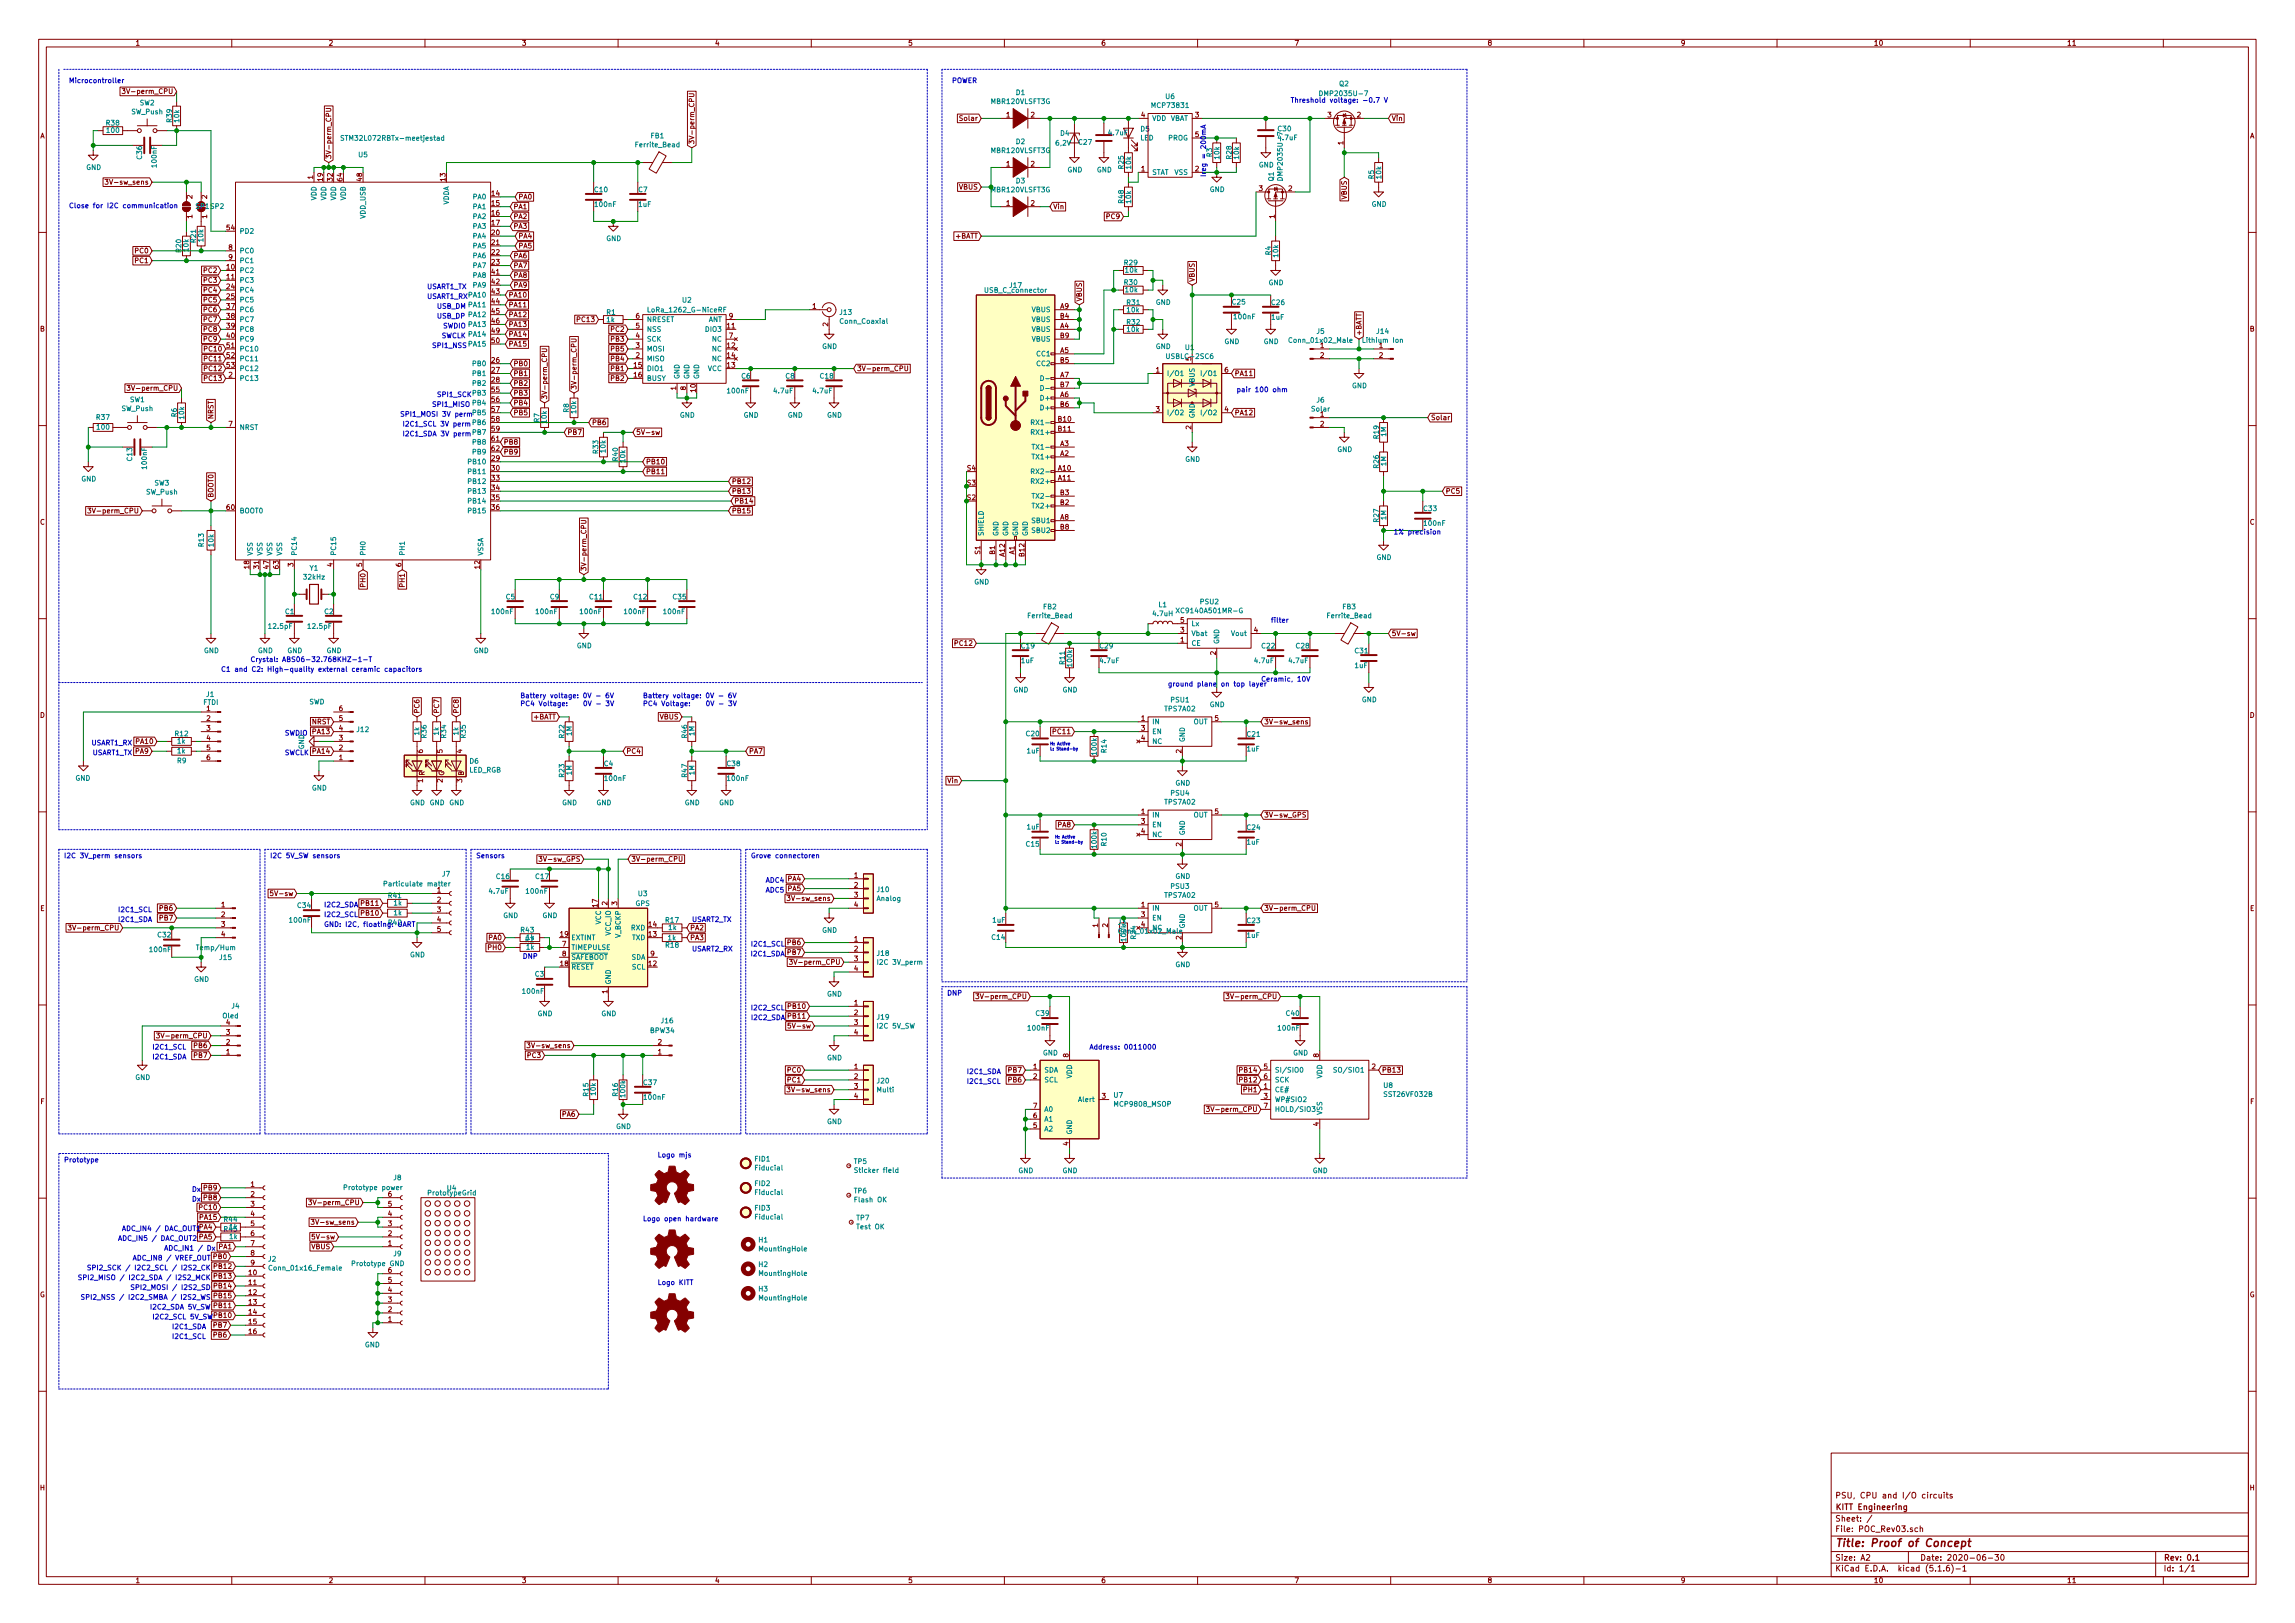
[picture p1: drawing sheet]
<svg xmlns="http://www.w3.org/2000/svg" width="594mm" height="420mm" viewBox="0 0 594 420" stroke-linecap="round" stroke-linejoin="round" font-family="sans-serif">
<defs><g id="words">
<text font-size="2.8" fill="#840000" x="475" y="400.4">Title: Proof of Concept</text>
<g font-size="2.1" fill="#840000">
<text x="475" y="387.9">PSU, CPU and I/O circuits</text>
<text x="475" y="393.9">Sheet: /</text>
<text x="475" y="390.9">KITT Engineering</text>
<text x="475" y="396.6">File: POC_Rev03.sch</text>
<text x="475" y="406.8">KiCad E.D.A. kicad (5.1.6)-1</text>
<text x="475" y="404">Size: A2</text>
<text x="497" y="404">Date: 2020-06-30</text>
<text x="560" y="404">Rev: 0.1</text>
<text x="560" y="406.8">Id: 1/1</text>
</g>
<g font-size="1.8" fill="#840000">
<text x="35" y="11.8">1</text>
<text x="85" y="11.8">2</text>
<text x="135" y="11.8">3</text>
<text x="185" y="11.8">4</text>
<text x="235" y="11.8">5</text>
<text x="285" y="11.8">6</text>
<text x="335" y="11.8">7</text>
<text x="385" y="11.8">8</text>
<text x="435" y="11.8">9</text>
<text x="485" y="11.8">10</text>
<text x="535" y="11.8">11</text>
<text x="33.1" y="24.3">3V-perm_CPU</text>
<text x="10.4" y="35.8">A</text>
<text x="248.8" y="31.3">Solar</text>
<text x="260.5" y="30.4">1</text>
<text x="266.9" y="30.4">2</text>
<text x="295.4" y="30.4">4</text>
<text x="309.4" y="30.4">3</text>
<text x="309.4" y="35.5">5</text>
<text x="343.7" y="30.4">3</text>
<text x="351.3" y="30.4">2</text>
<text x="360.2" y="31.3">Vin</text>
<text x="582.4" y="35.8">A</text>
<text x="85.7" y="41.3" transform="rotate(-90 85.7 41.3)">3V-perm_CPU</text>
<text x="179.7" y="37.5" transform="rotate(-90 179.7 37.5)">3V-perm_CPU</text>
<text x="347.7" y="37.5" transform="rotate(-90 347.7 37.5)">1</text>
<text x="28.4" y="47.8">3V-sw_sens</text>
<text x="81" y="46.4" transform="rotate(-90 81 46.4)">1</text>
<text x="83.6" y="46.9" transform="rotate(-90 83.6 46.9)">19</text>
<text x="86.1" y="46.9" transform="rotate(-90 86.1 46.9)">32</text>
<text x="88.6" y="46.9" transform="rotate(-90 88.6 46.9)">64</text>
<text x="93.7" y="46.9" transform="rotate(-90 93.7 46.9)">48</text>
<text x="115.3" y="46.9" transform="rotate(-90 115.3 46.9)">13</text>
<text x="260.5" y="43.1">1</text>
<text x="266.9" y="43.1">2</text>
<text x="295.4" y="44.4">1</text>
<text x="309.4" y="44.4">2</text>
<text x="49.8" y="51.5" transform="rotate(-90 49.8 51.5)">2</text>
<text x="53.6" y="51.5" transform="rotate(-90 53.6 51.5)">2</text>
<text x="127.3" y="50.7">14</text>
<text x="127.3" y="53.3">15</text>
<text x="134.1" y="51.6">PA0</text>
<text x="248.3" y="49.1">VBUS</text>
<text x="260.5" y="53.3">1</text>
<text x="266.9" y="53.3">2</text>
<text x="325.9" y="49.4">3</text>
<text x="333.5" y="49.4">2</text>
<text x="348.6" y="51.6" transform="rotate(-90 348.6 51.6)">VBUS</text>
<text x="49.8" y="56.5" transform="rotate(-90 49.8 56.5)">1</text>
<text x="53.6" y="56.5" transform="rotate(-90 53.6 56.5)">1</text>
<text x="58.7" y="59.6">54</text>
<text x="127.3" y="55.8">16</text>
<text x="127.3" y="58.3">17</text>
<text x="132.9" y="56.7">PA2</text>
<text x="132.9" y="54.1">PA1</text>
<text x="132.9" y="59.2">PA3</text>
<text x="272.6" y="54.1">Vin</text>
<text x="286.6" y="56.7">PC9</text>
<text x="329.9" y="56.5" transform="rotate(-90 329.9 56.5)">1</text>
<text x="35.2" y="65.6">PC0</text>
<text x="59.2" y="64.7">8</text>
<text x="127.3" y="60.9">20</text>
<text x="127.3" y="63.4">21</text>
<text x="127.3" y="66">22</text>
<text x="134.1" y="61.8">PA4</text>
<text x="134.1" y="64.3">PA5</text>
<text x="247.5" y="61.8">+BATT</text>
<text x="35.2" y="68.1">PC1</text>
<text x="52.9" y="70.7">PC2</text>
<text x="58.7" y="69.8">10</text>
<text x="59.2" y="67.2">9</text>
<text x="127.3" y="68.5">23</text>
<text x="127.3" y="71">41</text>
<text x="132.9" y="66.8">PA6</text>
<text x="132.9" y="71.9">PA8</text>
<text x="132.9" y="69.4">PA7</text>
<text x="52.9" y="75.7">PC4</text>
<text x="52.9" y="73.2">PC3</text>
<text x="58.7" y="72.3">11</text>
<text x="58.7" y="74.8">24</text>
<text x="58.7" y="77.4">25</text>
<text x="127.3" y="73.6">42</text>
<text x="127.3" y="76.1">43</text>
<text x="131.6" y="77">PA10</text>
<text x="132.9" y="74.5">PA9</text>
<text x="309.2" y="73" transform="rotate(-90 309.2 73)">VBUS</text>
<text x="52.9" y="78.3">PC5</text>
<text x="52.9" y="83.4">PC7</text>
<text x="52.9" y="80.8">PC6</text>
<text x="58.7" y="79.9">37</text>
<text x="58.7" y="82.5">38</text>
<text x="127.3" y="78.7">44</text>
<text x="127.3" y="81.2">45</text>
<text x="127.3" y="83.7">46</text>
<text x="131.6" y="82.1">PA12</text>
<text x="131.6" y="79.5">PA11</text>
<text x="149.7" y="83.4">PC13</text>
<text x="164.6" y="82.5">6</text>
<text x="188.7" y="82.5">9</text>
<text x="210.3" y="79.9">1</text>
<text x="274.5" y="79.9">A9</text>
<text x="274.5" y="82.5">B4</text>
<text x="280" y="78.1" transform="rotate(-90 280 78.1)">VBUS</text>
<text x="10.4" y="85.8">B</text>
<text x="52.9" y="88.4">PC9</text>
<text x="52.9" y="85.9">PC8</text>
<text x="58.7" y="85">39</text>
<text x="58.7" y="87.5">40</text>
<text x="127.3" y="86.3">49</text>
<text x="127.3" y="88.8">50</text>
<text x="131.6" y="87.2">PA14</text>
<text x="131.6" y="84.6">PA13</text>
<text x="131.6" y="89.7">PA15</text>
<text x="158.3" y="85.9">PC2</text>
<text x="158.3" y="88.4">PB3</text>
<text x="164.6" y="87.5">4</text>
<text x="164.6" y="85">5</text>
<text x="188.3" y="85">11</text>
<text x="188.7" y="87.5">7</text>
<text x="214.4" y="84.5" transform="rotate(-90 214.4 84.5)">2</text>
<text x="274.5" y="85">A4</text>
<text x="274.5" y="87.5">B9</text>
<text x="352.4" y="87" transform="rotate(-90 352.4 87)">+BATT</text>
<text x="582.4" y="85.8">B</text>
<text x="53.2" y="91">PC10</text>
<text x="53.2" y="93.5">PC11</text>
<text x="58.7" y="90.1">51</text>
<text x="58.7" y="92.6">52</text>
<text x="58.7" y="95.2">53</text>
<text x="127.3" y="93.9">26</text>
<text x="132.9" y="94.8">PB0</text>
<text x="158.3" y="93.5">PB4</text>
<text x="158.3" y="91">PB5</text>
<text x="164.1" y="95.2">15</text>
<text x="164.6" y="92.6">2</text>
<text x="164.6" y="90.1">3</text>
<text x="188.3" y="90.1">12</text>
<text x="188.3" y="95.2">13</text>
<text x="188.3" y="92.6">14</text>
<text x="274.5" y="91.4">A5</text>
<text x="274.5" y="93.9">B5</text>
<text x="308.4" y="93.4" transform="rotate(-90 308.4 93.4)">5</text>
<text x="341.8" y="90.1">1</text>
<text x="341.8" y="92.6">2</text>
<text x="357" y="90.1">1</text>
<text x="357" y="92.6">2</text>
<text x="34.4" y="101.1">3V-perm_CPU</text>
<text x="53.2" y="98.6">PC13</text>
<text x="53.2" y="96.1">PC12</text>
<text x="59.2" y="97.7">2</text>
<text x="127.3" y="96.4">27</text>
<text x="127.3" y="99">28</text>
<text x="127.3" y="101.5">55</text>
<text x="132.9" y="99.9">PB2</text>
<text x="132.9" y="97.3">PB1</text>
<text x="149.2" y="101" transform="rotate(-90 149.2 101)">3V-perm_CPU</text>
<text x="158.3" y="98.6">PB2</text>
<text x="158.3" y="96.1">PB1</text>
<text x="164.1" y="97.7">16</text>
<text x="175" y="101" transform="rotate(-90 175 101)">1</text>
<text x="177.5" y="101" transform="rotate(-90 177.5 101)">8</text>
<text x="180.1" y="101.5" transform="rotate(-90 180.1 101.5)">10</text>
<text x="221.8" y="96.1">3V-perm_CPU</text>
<text x="274.5" y="97.7">A7</text>
<text x="274.5" y="100.2">B7</text>
<text x="299.2" y="96.4">1</text>
<text x="317" y="96.4">6</text>
<text x="319.6" y="97.3">PA11</text>
<text x="127.3" y="104.1">56</text>
<text x="127.3" y="106.6">57</text>
<text x="132.9" y="102.4">PB3</text>
<text x="132.9" y="104.9">PB4</text>
<text x="132.9" y="107.5">PB5</text>
<text x="141.6" y="103.5" transform="rotate(-90 141.6 103.5)">3V-perm_CPU</text>
<text x="274.5" y="102.8">A6</text>
<text x="274.5" y="105.3">B6</text>
<text x="299.2" y="106.6">3</text>
<text x="317" y="106.6">4</text>
<text x="319.6" y="107.5">PA12</text>
<text x="341.8" y="107.9">1</text>
<text x="55.2" y="108.6" transform="rotate(-90 55.2 108.6)">NRST</text>
<text x="59.2" y="110.4">7</text>
<text x="127.3" y="109.1">58</text>
<text x="127.3" y="111.7">59</text>
<text x="146.8" y="112.6">PB7</text>
<text x="153.2" y="110">PB6</text>
<text x="164.6" y="112.6">5V-sw</text>
<text x="274" y="109.1">B10</text>
<text x="274" y="111.7">B11</text>
<text x="308.4" y="111.1" transform="rotate(-90 308.4 111.1)">2</text>
<text x="341.8" y="110.4">2</text>
<text x="370.4" y="108.8">Solar</text>
<text x="127.3" y="119.3">29</text>
<text x="127.3" y="114.2">61</text>
<text x="127.3" y="116.8">62</text>
<text x="130.3" y="117.6">PB9</text>
<text x="130.3" y="115.1">PB8</text>
<text x="274.5" y="118">A2</text>
<text x="274.5" y="115.5">A3</text>
<text x="127.3" y="121.8">30</text>
<text x="127.3" y="124.4">33</text>
<text x="167.2" y="122.7">PB11</text>
<text x="167.2" y="120.2">PB10</text>
<text x="189.4" y="125.3">PB12</text>
<text x="250.4" y="125.6">S3</text>
<text x="250.4" y="121.8">S4</text>
<text x="274" y="121.8">A10</text>
<text x="274" y="124.4">A11</text>
<text x="55.2" y="128.9" transform="rotate(-90 55.2 128.9)">BOOT0</text>
<text x="58.7" y="132">60</text>
<text x="127.3" y="126.9">34</text>
<text x="127.3" y="129.5">35</text>
<text x="127.3" y="132">36</text>
<text x="189.4" y="127.8">PB13</text>
<text x="190" y="130.3">PB14</text>
<text x="250.4" y="129.5">S2</text>
<text x="274.5" y="130.7">B2</text>
<text x="274.5" y="128.2">B3</text>
<text x="374.2" y="127.8">PC5</text>
<text x="10.4" y="135.8">C</text>
<text x="24.3" y="132.9">3V-perm_CPU</text>
<text x="189.4" y="132.9">PB15</text>
<text x="274.5" y="134.5">A8</text>
<text x="274.5" y="137.1">B8</text>
<text x="582.4" y="135.8">C</text>
<text x="253.7" y="143.5" transform="rotate(-90 253.7 143.5)">S1</text>
<text x="257.6" y="143.5" transform="rotate(-90 257.6 143.5)">B1</text>
<text x="262.6" y="143.5" transform="rotate(-90 262.6 143.5)">A1</text>
<text x="64.5" y="147.2" transform="rotate(-90 64.5 147.2)">18</text>
<text x="67.1" y="147.2" transform="rotate(-90 67.1 147.2)">31</text>
<text x="69.6" y="147.2" transform="rotate(-90 69.6 147.2)">47</text>
<text x="72.1" y="147.2" transform="rotate(-90 72.1 147.2)">63</text>
<text x="75.9" y="146.7" transform="rotate(-90 75.9 146.7)">3</text>
<text x="86.1" y="146.7" transform="rotate(-90 86.1 146.7)">4</text>
<text x="93.7" y="146.7" transform="rotate(-90 93.7 146.7)">5</text>
<text x="103.9" y="146.7" transform="rotate(-90 103.9 146.7)">6</text>
<text x="124.2" y="147.2" transform="rotate(-90 124.2 147.2)">12</text>
<text x="151.8" y="148" transform="rotate(-90 151.8 148)">3V-perm_CPU</text>
<text x="260.1" y="144" transform="rotate(-90 260.1 144)">A12</text>
<text x="265.2" y="144" transform="rotate(-90 265.2 144)">B12</text>
<text x="94.6" y="151.7" transform="rotate(-90 94.6 151.7)">PH0</text>
<text x="104.8" y="151.7" transform="rotate(-90 104.8 151.7)">PH1</text>
<text x="305.6" y="161.2">5</text>
<text x="247.5" y="167.2">PC12</text>
<text x="305.6" y="166.3">1</text>
<text x="305.6" y="163.7">3</text>
<text x="324.6" y="163.7">4</text>
<text x="360.2" y="164.6">5V-sw</text>
<text x="314.7" y="169.6" transform="rotate(-90 314.7 169.6)">2</text>
<text x="10.4" y="185.8">D</text>
<text x="53.5" y="184.1">1</text>
<text x="87.8" y="184.1">6</text>
<text x="108.6" y="184.8" transform="rotate(-90 108.6 184.8)">PC6</text>
<text x="113.7" y="184.8" transform="rotate(-90 113.7 184.8)">PC7</text>
<text x="118.7" y="184.8" transform="rotate(-90 118.7 184.8)">PC8</text>
<text x="582.4" y="185.8">D</text>
<text x="53.5" y="186.6">2</text>
<text x="53.5" y="189.1">3</text>
<text x="53.5" y="191.7">4</text>
<text x="80.7" y="187.5">NRST</text>
<text x="81.2" y="190">PA13</text>
<text x="87.8" y="191.7">3</text>
<text x="87.8" y="189.1">4</text>
<text x="87.8" y="186.6">5</text>
<text x="138.3" y="186.2">+BATT</text>
<text x="170.8" y="186.2">VBUS</text>
<text x="272.9" y="190">PC11</text>
<text x="295.4" y="186.6">1</text>
<text x="295.4" y="189.1">3</text>
<text x="295.4" y="191.7">4</text>
<text x="314.5" y="186.6">5</text>
<text x="327.2" y="187.5">3V-sw_sens</text>
<text x="35.4" y="192.6">PA10</text>
<text x="53.5" y="194.2">5</text>
<text x="53.5" y="196.8">6</text>
<text x="87.8" y="196.8">1</text>
<text x="87.8" y="194.2">2</text>
<text x="109.5" y="195" transform="rotate(-90 109.5 195)">6</text>
<text x="114.6" y="195" transform="rotate(-90 114.6 195)">5</text>
<text x="119.6" y="195" transform="rotate(-90 119.6 195)">4</text>
<text x="162.1" y="195.1">PC4</text>
<text x="193.8" y="195.1">PA7</text>
<text x="305.8" y="195" transform="rotate(-90 305.8 195)">2</text>
<text x="109.5" y="202.6" transform="rotate(-90 109.5 202.6)">1</text>
<text x="109.9" y="200.8" transform="rotate(-90 109.9 200.8)">R</text>
<text x="114.6" y="202.6" transform="rotate(-90 114.6 202.6)">2</text>
<text x="115" y="200.9" transform="rotate(-90 115 200.9)">G</text>
<text x="119.6" y="202.6" transform="rotate(-90 119.6 202.6)">3</text>
<text x="120.1" y="200.8" transform="rotate(-90 120.1 200.8)">B</text>
<text x="245.4" y="202.7">Vin</text>
<text x="273.9" y="214.2">PA8</text>
<text x="295.4" y="210.7">1</text>
<text x="295.4" y="213.3">3</text>
<text x="295.4" y="215.8">4</text>
<text x="314.5" y="210.7">5</text>
<text x="327.2" y="211.6">3V-sw_GPS</text>
<text x="305.8" y="219.1" transform="rotate(-90 305.8 219.1)">2</text>
<text x="140.5" y="223.1">3V-sw_GPS</text>
<text x="163.3" y="223.1">3V-perm_CPU</text>
<text x="221.1" y="227.2">1</text>
<text x="70.9" y="231.9">5V-sw</text>
<text x="113.2" y="231.1">1</text>
<text x="113.2" y="233.6">2</text>
<text x="205" y="233.2">3V-sw_sens</text>
<text x="221.1" y="229.8">2</text>
<text x="221.1" y="232.3">3</text>
<text x="10.4" y="235.8">E</text>
<text x="41.5" y="238.3">PB7</text>
<text x="41.5" y="235.8">PB6</text>
<text x="57.3" y="234.9">1</text>
<text x="57.3" y="237.4">2</text>
<text x="57.3" y="239.9">3</text>
<text x="93.9" y="234.5">PB11</text>
<text x="93.9" y="237">PB10</text>
<text x="113.2" y="236.1">3</text>
<text x="113.2" y="238.7">4</text>
<text x="154.7" y="234.8" transform="rotate(-90 154.7 234.8)">17</text>
<text x="157.2" y="234.3" transform="rotate(-90 157.2 234.3)">2</text>
<text x="159.8" y="234.3" transform="rotate(-90 159.8 234.3)">3</text>
<text x="167.9" y="239.9">14</text>
<text x="221.1" y="234.9">4</text>
<text x="295.4" y="234.9">1</text>
<text x="295.4" y="237.4">3</text>
<text x="295.4" y="239.9">4</text>
<text x="314.5" y="234.9">5</text>
<text x="327.2" y="235.8">3V-perm_CPU</text>
<text x="582.4" y="235.8">E</text>
<text x="19.2" y="240.8">3V-perm_CPU</text>
<text x="57.3" y="242.5">4</text>
<text x="113.2" y="241.2">5</text>
<text x="126.6" y="243.4">PA0</text>
<text x="126.6" y="245.9">PH0</text>
<text x="145.1" y="242.5">19</text>
<text x="145.6" y="245">7</text>
<text x="167.9" y="242.5">13</text>
<text x="178.6" y="243.4">PA3</text>
<text x="178.6" y="240.8">PA2</text>
<text x="221.1" y="243.8">1</text>
<text x="284.2" y="240" transform="rotate(-90 284.2 240)">1</text>
<text x="286.8" y="240" transform="rotate(-90 286.8 240)">2</text>
<text x="305.8" y="243.2" transform="rotate(-90 305.8 243.2)">2</text>
<text x="145.1" y="250.1">18</text>
<text x="145.6" y="247.6">8</text>
<text x="167.9" y="250.1">12</text>
<text x="168.4" y="247.6">9</text>
<text x="205.9" y="249.7">3V-perm_CPU</text>
<text x="221.1" y="246.3">2</text>
<text x="221.1" y="248.8">3</text>
<text x="221.1" y="251.4">4</text>
<text x="157.2" y="257.2" transform="rotate(-90 157.2 257.2)">1</text>
<text x="204.3" y="261.2">PB10</text>
<text x="204.3" y="263.7">PB11</text>
<text x="221.1" y="260.3">1</text>
<text x="221.1" y="262.8">2</text>
<text x="254.1" y="258.6">3V-perm_CPU</text>
<text x="318.9" y="258.6">3V-perm_CPU</text>
<text x="42" y="268.8">3V-perm_CPU</text>
<text x="58.6" y="267.9">3</text>
<text x="58.6" y="265.3">4</text>
<text x="204.9" y="266.2">5V-sw</text>
<text x="221.1" y="265.3">3</text>
<text x="221.1" y="267.9">4</text>
<text x="50.4" y="271.3">PB6</text>
<text x="50.4" y="273.9">PB7</text>
<text x="58.6" y="273">1</text>
<text x="58.6" y="270.4">2</text>
<text x="136.8" y="273.9">PC3</text>
<text x="137.7" y="271.3">3V-sw_sens</text>
<text x="170.3" y="273">1</text>
<text x="170.3" y="270.4">2</text>
<text x="276.6" y="273.7" transform="rotate(-90 276.6 273.7)">8</text>
<text x="341.4" y="273.7" transform="rotate(-90 341.4 273.7)">8</text>
<text x="204.1" y="280.2">PC1</text>
<text x="204.1" y="277.7">PC0</text>
<text x="221.1" y="276.8">1</text>
<text x="221.1" y="279.3">2</text>
<text x="221.1" y="281.9">3</text>
<text x="261.2" y="277.7">PB7</text>
<text x="261.2" y="280.2">PB6</text>
<text x="267.5" y="276.8">1</text>
<text x="267.5" y="279.3">2</text>
<text x="321.2" y="280.2">PB12</text>
<text x="321.2" y="277.7">PB14</text>
<text x="327.2" y="281.9">1</text>
<text x="327.2" y="276.8">5</text>
<text x="327.2" y="279.3">6</text>
<text x="355.1" y="276.8">2</text>
<text x="357.7" y="277.7">PB13</text>
<text x="10.5" y="285.8">F</text>
<text x="205" y="282.7">3V-sw_sens</text>
<text x="221.1" y="284.4">4</text>
<text x="267.5" y="286.9">7</text>
<text x="285.3" y="284.4">3</text>
<text x="313.8" y="287.8">3V-perm_CPU</text>
<text x="322.2" y="282.7">PH1</text>
<text x="327.2" y="284.4">3</text>
<text x="327.2" y="286.9">7</text>
<text x="582.5" y="285.8">F</text>
<text x="145.6" y="289.1">PA6</text>
<text x="267.5" y="292">5</text>
<text x="267.5" y="289.5">6</text>
<text x="341.4" y="291.5" transform="rotate(-90 341.4 291.5)">4</text>
<text x="276.6" y="296.6" transform="rotate(-90 276.6 296.6)">4</text>
<text x="64.9" y="307.3">1</text>
<text x="64.9" y="309.8">2</text>
<text x="81.4" y="312">3V-perm_CPU</text>
<text x="100.5" y="309.8">6</text>
<text x="51.9" y="315.8">PA15</text>
<text x="51.9" y="313.2">PC10</text>
<text x="64.9" y="312.3">3</text>
<text x="64.9" y="314.9">4</text>
<text x="64.9" y="317.4">5</text>
<text x="81.8" y="317">3V-sw_sens</text>
<text x="100.5" y="317.4">3</text>
<text x="100.5" y="314.9">4</text>
<text x="100.5" y="312.3">5</text>
<text x="51.7" y="320.8">PA5</text>
<text x="64.9" y="320">6</text>
<text x="64.9" y="322.5">7</text>
<text x="80.7" y="323.4">VBUS</text>
<text x="81.7" y="320.8">5V-sw</text>
<text x="100.5" y="322.5">1</text>
<text x="100.5" y="320">2</text>
<text x="55.8" y="328.5">PB12</text>
<text x="64.9" y="325">8</text>
<text x="64.9" y="327.6">9</text>
<text x="100.5" y="329.5">6</text>
<text x="10.3" y="335.8">G</text>
<text x="55.8" y="331">PB13</text>
<text x="64.4" y="330.1">10</text>
<text x="64.4" y="332.7">11</text>
<text x="64.4" y="335.2">12</text>
<text x="100.5" y="334.6">4</text>
<text x="100.5" y="332">5</text>
<text x="582.3" y="335.8">G</text>
<text x="55.8" y="336.1">PB15</text>
<text x="55.8" y="341.2">PB10</text>
<text x="64.4" y="337.7">13</text>
<text x="64.4" y="340.3">14</text>
<text x="100.5" y="339.6">2</text>
<text x="100.5" y="337.1">3</text>
<text x="55.5" y="346.2">PB6</text>
<text x="55.5" y="343.7">PB7</text>
<text x="64.4" y="342.8">15</text>
<text x="64.4" y="345.4">16</text>
<text x="100.5" y="342.2">1</text>
<text x="10.4" y="385.8">H</text>
<text x="582.4" y="385.8">H</text>
<text x="35" y="409.8">1</text>
<text x="85" y="409.8">2</text>
<text x="135" y="409.8">3</text>
<text x="185" y="409.8">4</text>
<text x="235" y="409.8">5</text>
<text x="285" y="409.8">6</text>
<text x="335" y="409.8">7</text>
<text x="385" y="409.8">8</text>
<text x="435" y="409.8">9</text>
<text x="485" y="409.8">10</text>
<text x="535" y="409.8">11</text>
</g>
<g font-size="1.8" fill="#0000c2">
<text x="17.8" y="21.5">Microcontroller</text>
<text x="246.4" y="21.5">POWER</text>
<text x="334" y="26.6">Threshold voltage: -0.7 V</text>
<text x="312.2" y="45.9" transform="rotate(-90 312.2 45.9)">Ireg = 200mA</text>
<text x="17.8" y="53.9">Close for I2C communication</text>
<text x="110.5" y="74.8">USART1_TX</text>
<text x="110.5" y="77.4">USART1_RX PA10</text>
<text x="113" y="79.9">USB_DM PA11</text>
<text x="113" y="82.5">USB_DP</text>
<text x="114.2" y="87.5">SWCLK PA14</text>
<text x="114.7" y="85">SWDIO PA13</text>
<text x="111.8" y="90.1">SPI1_NSS</text>
<text x="320" y="101.5">pair 100 ohm</text>
<text x="103.5" y="107.9">SPI1_MOSI 3V perm</text>
<text x="111.8" y="105.3">SPI1_MISO</text>
<text x="113" y="102.8">SPI1_SCK PB3</text>
<text x="104.1" y="110.4">I2C1_SCL 3V perm</text>
<text x="104.1" y="112.9">I2C1_SDA 3V perm</text>
<text x="360.7" y="138.3">1% precision</text>
<text x="328.9" y="161.2">filter</text>
<text x="57.1" y="173.9">C1 and C2: High-quality external ceramic capacitors</text>
<text x="64.8" y="171.4">Crystal: ABS06-32.768KHZ-1-T</text>
<text x="302.3" y="177.7">ground plane on top layer</text>
<text x="326.4" y="176.4">Ceramic, 10V</text>
<text x="134.6" y="180.7">Battery voltage: 0V - 6V</text>
<text x="134.6" y="182.8">PC4 Voltage:</text>
<text x="147" y="182.8">0V - 3V</text>
<text x="166.4" y="180.7">Battery voltage: 0V - 6V</text>
<text x="166.4" y="182.8">PC4 Voltage:</text>
<text x="178.8" y="182.8">0V - 3V</text>
<text x="73.7" y="190.4">SWDIO</text>
<text x="23.8" y="193">USART1_RX</text>
<text x="24" y="195.5">USART1_TX PA9</text>
<text x="73.7" y="195.5">SWCLK PA14</text>
<text x="16.5" y="222.2">I2C 3V_perm sensors</text>
<text x="69.8" y="222.2">I2C 5V_SW sensors</text>
<text x="123.2" y="222.2">Sensors</text>
<text x="194.3" y="222.2">Grove connectoren</text>
<text x="198.1" y="228.5">ADC4 PA4</text>
<text x="198.1" y="231.1">ADC5 PA5</text>
<text x="30.5" y="238.7">I2C1_SDA</text>
<text x="30.5" y="236.1">I2C1_SCL</text>
<text x="83.8" y="239.9">GND: I2C, floating: UART</text>
<text x="83.8" y="237.4">I2C2_SCL</text>
<text x="83.8" y="234.9">I2C2_SDA</text>
<text x="100.6" y="239.5">R42</text>
<text x="179.1" y="238.7">USART2_TX</text>
<text x="194.9" y="245">I2C1_SCL PB6</text>
<text x="135.3" y="248.2">DNP</text>
<text x="179.1" y="246.3">USART2_RX</text>
<text x="194.7" y="247.6">I2C1_SDA PB7</text>
<text x="245.1" y="257.7">DNP</text>
<text x="194.9" y="261.5">I2C2_SCL</text>
<text x="194.3" y="264.1">I2C2_SDA</text>
<text x="39.4" y="271.7">I2C1_SCL</text>
<text x="39.4" y="274.2">I2C1_SDA</text>
<text x="281.9" y="271.7">Address: 0011000</text>
<text x="250.2" y="278">I2C1_SDA</text>
<text x="250.2" y="280.6">I2C1_SCL</text>
<text x="170.2" y="299.6">Logo mjs</text>
<text x="16.5" y="300.9">Prototype</text>
<text x="49.8" y="308.5">Dx PB9</text>
<text x="49.8" y="311.1">Dx PB8</text>
<text x="166.4" y="316.1">Logo open hardware</text>
<text x="30.5" y="321.2">ADC_IN5 / DAC_OUT2</text>
<text x="33.5" y="318.7">ADC_IN4 / DAC_OUT1PA4</text>
<text x="44.6" y="323.8">ADC_IN1 / Dx PA1</text>
<text x="27.7" y="328.8">SPI2_SCK / I2C2_SCL / I2S2_CK</text>
<text x="36.1" y="326.3">ADC_IN8 / VREF_OUT PB0</text>
<text x="25.2" y="331.4">SPI2_MISO / I2C2_SDA / I2S2_MCK</text>
<text x="36.7" y="333.9">SPI2_MOSI / I2S2_SD PB14</text>
<text x="170.2" y="332.7">Logo KITT</text>
<text x="25.8" y="336.5">SPI2_NSS / I2C2_SMBA / I2S2_WS</text>
<text x="39.4" y="341.5">I2C2_SCL 5V_SW</text>
<text x="39.7" y="339">I2C2_SDA 5V_SW PB11</text>
<text x="44.4" y="346.6">I2C1_SCL</text>
<text x="44.4" y="344.1">I2C1_SDA</text>
</g>
<g font-size="1.8" fill="#008484">
<text x="346.7" y="22.3">Q2</text>
<text x="34" y="29.6">SW_Push</text>
<text x="36.2" y="27.3">SW2</text>
<text x="256.7" y="26.9">MBR120VLSFT3G</text>
<text x="263" y="24.6">D1</text>
<text x="298.5" y="27.9">MCP73831</text>
<text x="301.8" y="25.6">U6</text>
<text x="342.4" y="24.9">DMP2035U-7</text>
<text x="27.6" y="32.5">R38</text>
<text x="27.7" y="34.4">100</text>
<text x="44.5" y="31.6" transform="rotate(-90 44.5 31.6)">R39</text>
<text x="46.4" y="31.6" transform="rotate(-90 46.4 31.6)">10k</text>
<text x="168.5" y="35.8">FB1</text>
<text x="274.5" y="35.1">D4</text>
<text x="287.1" y="35">4.7uF</text>
<text x="295.3" y="34">D5</text>
<text x="298.2" y="31.3">VDD VBAT</text>
<text x="330.9" y="34">C30</text>
<text x="36.8" y="41.2" transform="rotate(-90 36.8 41.2)">C36</text>
<text x="89.5" y="36.4">STM32L072RBTx-meetjestad</text>
<text x="92.9" y="40.7">U5</text>
<text x="164.8" y="38.1">Ferrite_Bead</text>
<text x="256.7" y="39.6">MBR120VLSFT3G</text>
<text x="263" y="37.3">D2</text>
<text x="273.4" y="37.7">6,2V</text>
<text x="279.3" y="37.5">C27</text>
<text x="295.1" y="36.3">LED</text>
<text x="302.4" y="36.4">PROG</text>
<text x="313.7" y="40.6" transform="rotate(-90 313.7 40.6)">R3</text>
<text x="315.6" y="41.1" transform="rotate(-90 315.6 41.1)">10k</text>
<text x="318.8" y="41.1" transform="rotate(-90 318.8 41.1)">R28</text>
<text x="320.7" y="41.1" transform="rotate(-90 320.7 41.1)">10k</text>
<text x="331" y="36.3">4.7uF</text>
<text x="22.3" y="44">GND</text>
<text x="40.6" y="43.2" transform="rotate(-90 40.6 43.2)">100nF</text>
<text x="263" y="47.5">D3</text>
<text x="276.3" y="44.6">GND</text>
<text x="283.9" y="44.6">GND</text>
<text x="290.9" y="43.7" transform="rotate(-90 290.9 43.7)">R25</text>
<text x="292.8" y="43.7" transform="rotate(-90 292.8 43.7)">10k</text>
<text x="298.2" y="45.3">STAT</text>
<text x="304.1" y="45.3">VSS</text>
<text x="325.8" y="43.3">GND</text>
<text x="329.7" y="46.9" transform="rotate(-90 329.7 46.9)">Q1</text>
<text x="332" y="45.9" transform="rotate(-90 332 45.9)">DMP2035U-7</text>
<text x="355.7" y="46.3" transform="rotate(-90 355.7 46.3)">R5</text>
<text x="357.6" y="46.2" transform="rotate(-90 357.6 46.2)">10k</text>
<text x="81.9" y="51.9" transform="rotate(-90 81.9 51.9)">VDD</text>
<text x="84.5" y="51.9" transform="rotate(-90 84.5 51.9)">VDD</text>
<text x="87" y="51.9" transform="rotate(-90 87 51.9)">VDD</text>
<text x="89.5" y="51.9" transform="rotate(-90 89.5 51.9)">VDD</text>
<text x="116.2" y="53.2" transform="rotate(-90 116.2 53.2)">VDDA</text>
<text x="122.6" y="51.6">PA0</text>
<text x="153.9" y="49.8">C10</text>
<text x="154.1" y="53.6">100nF</text>
<text x="165.3" y="49.8">C7</text>
<text x="165.3" y="53.6">1uF</text>
<text x="256.7" y="49.8">MBR120VLSFT3G</text>
<text x="290.9" y="52.6" transform="rotate(-90 290.9 52.6)">R48</text>
<text x="292.8" y="52.5" transform="rotate(-90 292.8 52.5)">10k</text>
<text x="313.1" y="49.7">GND</text>
<text x="355" y="53.5">GND</text>
<text x="50.7" y="54.1">SP1 SP2</text>
<text x="94.6" y="56.6" transform="rotate(-90 94.6 56.6)">VDD_USB</text>
<text x="122.6" y="54.1">PA1</text>
<text x="122.6" y="56.7">PA2</text>
<text x="122.6" y="59.2">PA3</text>
<text x="46.9" y="65.3" transform="rotate(-90 46.9 65.3)">R20</text>
<text x="48.8" y="65" transform="rotate(-90 48.8 65)">10k</text>
<text x="50.7" y="62.8" transform="rotate(-90 50.7 62.8)">R21</text>
<text x="52.6" y="62.5" transform="rotate(-90 52.6 62.5)">10k</text>
<text x="62" y="60.5">PD2</text>
<text x="62" y="65.6">PC0</text>
<text x="122.6" y="61.8">PA4</text>
<text x="122.6" y="64.3">PA5</text>
<text x="156.9" y="62.4">GND</text>
<text x="62" y="70.7">PC2</text>
<text x="62" y="68.1">PC1</text>
<text x="122.6" y="66.8">PA6</text>
<text x="122.6" y="69.4">PA7</text>
<text x="122.6" y="71.9">PA8</text>
<text x="291.1" y="68.7">R29</text>
<text x="291.4" y="70.6">10k</text>
<text x="329" y="66" transform="rotate(-90 329 66)">R4</text>
<text x="330.9" y="66.5" transform="rotate(-90 330.9 66.5)">10k</text>
<text x="62" y="73.2">PC3</text>
<text x="62" y="75.7">PC4</text>
<text x="122.6" y="74.5">PA9</text>
<text x="255.1" y="75.8">USB_C_connector</text>
<text x="261.4" y="74.5">J17</text>
<text x="291.1" y="73.8">R30</text>
<text x="291.4" y="75.7">10k</text>
<text x="328.4" y="73.8">GND</text>
<text x="62" y="78.3">PC5</text>
<text x="62" y="80.8">PC6</text>
<text x="62" y="83.4">PC7</text>
<text x="121.6" y="82.1">PA12</text>
<text x="157" y="81.5">R1</text>
<text x="157.1" y="83.4">1k</text>
<text x="167.4" y="83.4">NRESET</text>
<text x="168.6" y="80.9">LoRa_1262_G-NiceRF</text>
<text x="176.7" y="78.3">U2</text>
<text x="183.3" y="83.4">ANT</text>
<text x="217.4" y="81.5">J13</text>
<text x="217.7" y="83.8">Conn_Coaxial</text>
<text x="267.1" y="80.8">VBUS</text>
<text x="267.1" y="83.4">VBUS</text>
<text x="291.7" y="79">R31</text>
<text x="291.8" y="80.9">10k</text>
<text x="299.2" y="78.9">GND</text>
<text x="319" y="78.8">C25</text>
<text x="319.6" y="82.6">100nF</text>
<text x="329.2" y="82.8">1uF</text>
<text x="329.2" y="79">C26</text>
<text x="62" y="85.9">PC8</text>
<text x="62" y="88.4">PC9</text>
<text x="121.6" y="89.7">PA15</text>
<text x="167.4" y="88.4">SCK</text>
<text x="167.4" y="85.9">NSS</text>
<text x="182.8" y="85.9">DIO3</text>
<text x="184.4" y="88.4">NC</text>
<text x="267.1" y="85.9">VBUS</text>
<text x="267.1" y="88.4">VBUS</text>
<text x="291.7" y="84">R32</text>
<text x="291.8" y="85.9">10k</text>
<text x="316.9" y="89.1">GND</text>
<text x="327.1" y="89.1">GND</text>
<text x="334.2" y="88.7">Conn_01x02_Male</text>
<text x="340.9" y="86.4">J5</text>
<text x="353.2" y="88.7">Lithium Ion</text>
<text x="356.4" y="86.4">J14</text>
<text x="62" y="91">PC10</text>
<text x="62" y="93.5">PC11</text>
<text x="122.6" y="94.8">PB0</text>
<text x="167.4" y="93.5">MISO</text>
<text x="167.4" y="91">MOSI</text>
<text x="184.4" y="91">NC</text>
<text x="184.4" y="93.5">NC</text>
<text x="212.8" y="90.3">GND</text>
<text x="268.5" y="92.2">CC1</text>
<text x="268.5" y="94.8">CC2</text>
<text x="299.2" y="90.3">GND</text>
<text x="302.4" y="92.9">USBLC-2SC6</text>
<text x="306.9" y="90.6">U1</text>
<text x="62" y="98.6">PC13</text>
<text x="62" y="96.1">PC12</text>
<text x="122.6" y="97.3">PB1</text>
<text x="122.6" y="99.9">PB2</text>
<text x="167.4" y="96.1">DIO1</text>
<text x="167.4" y="98.6">BUSY</text>
<text x="175.9" y="98.2" transform="rotate(-90 175.9 98.2)">GND</text>
<text x="178.4" y="98.2" transform="rotate(-90 178.4 98.2)">GND</text>
<text x="181" y="98.2" transform="rotate(-90 181 98.2)">GND</text>
<text x="183.2" y="96.1">VCC</text>
<text x="188.4" y="101.8">100nF</text>
<text x="192" y="98">C6</text>
<text x="200.4" y="101.8">4.7uF</text>
<text x="203.4" y="98">C8</text>
<text x="210.6" y="101.8">4.7uF</text>
<text x="212.4" y="98">C18</text>
<text x="302" y="97.3">I/O1</text>
<text x="309.2" y="100.1" transform="rotate(-90 309.2 100.1)">VBUS</text>
<text x="311.9" y="97.3">I/O1</text>
<text x="350" y="100.5">GND</text>
<text x="31.5" y="106.4">SW_Push</text>
<text x="33.7" y="104.1">SW1</text>
<text x="45.8" y="107.9" transform="rotate(-90 45.8 107.9)">R6</text>
<text x="122.6" y="104.9">PB4</text>
<text x="122.6" y="107.5">PB5</text>
<text x="147.2" y="106.7" transform="rotate(-90 147.2 106.7)">R8</text>
<text x="149.1" y="107" transform="rotate(-90 149.1 107)">10k</text>
<text x="269.7" y="103.7">D+</text>
<text x="269.7" y="106.2">D+</text>
<text x="302" y="107.5">I/O2</text>
<text x="339.6" y="106.5">Solar</text>
<text x="340.9" y="104.2">J6</text>
<text x="25" y="108.7">R37</text>
<text x="25.2" y="111.2">100</text>
<text x="47.7" y="108.4" transform="rotate(-90 47.7 108.4)">10k</text>
<text x="62" y="111.3">NRST</text>
<text x="122.6" y="110">PB6</text>
<text x="122.6" y="112.6">PB7</text>
<text x="139.6" y="109.3" transform="rotate(-90 139.6 109.3)">R7</text>
<text x="141.5" y="109.5" transform="rotate(-90 141.5 109.5)">10k</text>
<text x="176" y="108.1">GND</text>
<text x="192.5" y="108.1">GND</text>
<text x="203.9" y="108.1">GND</text>
<text x="214.1" y="108.1">GND</text>
<text x="267.6" y="112.6">RX1+</text>
<text x="268" y="110">RX1-</text>
<text x="309.2" y="108.4" transform="rotate(-90 309.2 108.4)">GND</text>
<text x="356.9" y="113.5" transform="rotate(-90 356.9 113.5)">R19</text>
<text x="358.8" y="113" transform="rotate(-90 358.8 113)">1M</text>
<text x="34.2" y="119.3" transform="rotate(-90 34.2 119.3)">C13</text>
<text x="122.6" y="115.1">PB8</text>
<text x="122.6" y="117.6">PB9</text>
<text x="154.9" y="117.4" transform="rotate(-90 154.9 117.4)">R33</text>
<text x="156.8" y="117.1" transform="rotate(-90 156.8 117.1)">10k</text>
<text x="159.9" y="119.3" transform="rotate(-90 159.9 119.3)">R40</text>
<text x="161.8" y="119.7" transform="rotate(-90 161.8 119.7)">10k</text>
<text x="267.8" y="118.9">TX1+</text>
<text x="268.2" y="116.4">TX1-</text>
<text x="306.8" y="119.5">GND</text>
<text x="346.2" y="117">GND</text>
<text x="21" y="124.6">GND</text>
<text x="38" y="121.3" transform="rotate(-90 38 121.3)">100nF</text>
<text x="40" y="125.7">SW3</text>
<text x="121.6" y="120.2">PB10</text>
<text x="121.6" y="122.7">PB11</text>
<text x="121.6" y="125.3">PB12</text>
<text x="267.6" y="125.3">RX2+</text>
<text x="268" y="122.7">RX2-</text>
<text x="356.9" y="121.1" transform="rotate(-90 356.9 121.1)">R26</text>
<text x="358.8" y="120.6" transform="rotate(-90 358.8 120.6)">1M</text>
<text x="37.8" y="128">SW_Push</text>
<text x="121.6" y="127.8">PB13</text>
<text x="121.6" y="130.3">PB14</text>
<text x="267.8" y="131.6">TX2+</text>
<text x="268.2" y="129.1">TX2-</text>
<text x="62" y="132.9">BOOT0</text>
<text x="121.6" y="132.9">PB15</text>
<text x="267.3" y="135.4">SBU1</text>
<text x="267.3" y="138">SBU2</text>
<text x="356.9" y="135.1" transform="rotate(-90 356.9 135.1)">R27</text>
<text x="358.8" y="134.6" transform="rotate(-90 358.8 134.6)">1M</text>
<text x="368.6" y="132.3">C33</text>
<text x="368.8" y="136.1">100nF</text>
<text x="52.8" y="141.5" transform="rotate(-90 52.8 141.5)">R13</text>
<text x="55.3" y="141.4" transform="rotate(-90 55.3 141.4)">10k</text>
<text x="65.4" y="143.9" transform="rotate(-90 65.4 143.9)">VSS</text>
<text x="67.9" y="143.9" transform="rotate(-90 67.9 143.9)">VSS</text>
<text x="70.5" y="143.9" transform="rotate(-90 70.5 143.9)">VSS</text>
<text x="73" y="143.9" transform="rotate(-90 73 143.9)">VSS</text>
<text x="76.8" y="143.9" transform="rotate(-90 76.8 143.9)">PC14</text>
<text x="87" y="143.9" transform="rotate(-90 87 143.9)">PC15</text>
<text x="94.6" y="143.9" transform="rotate(-90 94.6 143.9)">PH0</text>
<text x="104.8" y="143.9" transform="rotate(-90 104.8 143.9)">PH1</text>
<text x="125.1" y="143.9" transform="rotate(-90 125.1 143.9)">VSSA</text>
<text x="254.6" y="138.9" transform="rotate(-90 254.6 138.9)">SHIELD</text>
<text x="258.4" y="138.9" transform="rotate(-90 258.4 138.9)">GND</text>
<text x="261" y="138.9" transform="rotate(-90 261 138.9)">GND</text>
<text x="263.5" y="138.9" transform="rotate(-90 263.5 138.9)">GND</text>
<text x="266.1" y="138.9" transform="rotate(-90 266.1 138.9)">GND</text>
<text x="80.2" y="147.7">Y1</text>
<text x="356.3" y="144.9">GND</text>
<text x="78.7" y="150">32kHz</text>
<text x="131" y="155.2">C5</text>
<text x="142.4" y="155.2">C9</text>
<text x="152.7" y="155.2">C11</text>
<text x="164.1" y="155.2">C12</text>
<text x="174.3" y="155.2">C35</text>
<text x="252.2" y="151.3">GND</text>
<text x="73.9" y="159">C1</text>
<text x="84" y="159">C2</text>
<text x="127.5" y="159">100nF</text>
<text x="138.9" y="159">100nF</text>
<text x="150.3" y="159">100nF</text>
<text x="161.7" y="159">100nF</text>
<text x="171.9" y="159">100nF</text>
<text x="266.4" y="160">Ferrite_Bead</text>
<text x="270.1" y="157.7">FB2</text>
<text x="298.6" y="159.5">4.7uH</text>
<text x="300" y="157.2">L1</text>
<text x="305.4" y="158.7">XC9140A501MR-G</text>
<text x="310.7" y="156.4">PSU2</text>
<text x="343.8" y="160">Ferrite_Bead</text>
<text x="347.6" y="157.7">FB3</text>
<text x="69.7" y="162.8">12.5pF</text>
<text x="79.9" y="162.8">12.5pF</text>
<text x="149.3" y="167.8">GND</text>
<text x="264.4" y="167.9">C19</text>
<text x="284.8" y="167.9">C29</text>
<text x="308.4" y="167.2">CE</text>
<text x="308.4" y="164.6">Vbat</text>
<text x="308.4" y="162.1">Lx</text>
<text x="315.6" y="166.8" transform="rotate(-90 315.6 166.8)">GND</text>
<text x="318.9" y="164.6">Vout</text>
<text x="326.7" y="167.9">C22</text>
<text x="335.6" y="167.9">C28</text>
<text x="52.8" y="169.1">GND</text>
<text x="66.8" y="169.1">GND</text>
<text x="74.4" y="169.1">GND</text>
<text x="84.5" y="169.1">GND</text>
<text x="122.6" y="169.1">GND</text>
<text x="264.4" y="171.7">1uF</text>
<text x="275.6" y="171.9" transform="rotate(-90 275.6 171.9)">R11</text>
<text x="277.5" y="172.4" transform="rotate(-90 277.5 172.4)">100k</text>
<text x="284.9" y="171.7">4.7uF</text>
<text x="324.9" y="171.7">4.7uF</text>
<text x="333.8" y="171.7">4.7uF</text>
<text x="350.7" y="172.9">1uF</text>
<text x="350.8" y="169.1">C31</text>
<text x="262.3" y="179.2">GND</text>
<text x="275" y="179.2">GND</text>
<text x="52.6" y="182.5">FTDI</text>
<text x="53.4" y="180.4">J1</text>
<text x="80" y="182.3">SWD</text>
<text x="301.6" y="184.1">TPS7A02</text>
<text x="303.1" y="181.8">PSU1</text>
<text x="313.1" y="183">GND</text>
<text x="352.5" y="181.8">GND</text>
<text x="45.4" y="190.6">R12</text>
<text x="92.4" y="189.5">J12</text>
<text x="108.5" y="190.3" transform="rotate(-90 108.5 190.3)">1k</text>
<text x="110.4" y="191" transform="rotate(-90 110.4 191)">R36</text>
<text x="113.6" y="190.3" transform="rotate(-90 113.6 190.3)">1k</text>
<text x="115.5" y="191" transform="rotate(-90 115.5 191)">R34</text>
<text x="118.7" y="190.3" transform="rotate(-90 118.7 190.3)">1k</text>
<text x="120.6" y="191" transform="rotate(-90 120.6 191)">R35</text>
<text x="146.1" y="191" transform="rotate(-90 146.1 191)">R22</text>
<text x="148" y="190.5" transform="rotate(-90 148 190.5)">1M</text>
<text x="177.9" y="191" transform="rotate(-90 177.9 191)">R46</text>
<text x="179.8" y="190.5" transform="rotate(-90 179.8 190.5)">1M</text>
<text x="265.7" y="190.6">C20</text>
<text x="298.2" y="187.5">IN</text>
<text x="298.2" y="190">EN</text>
<text x="308.9" y="187.5">OUT</text>
<text x="322.9" y="190.7">C21</text>
<text x="45.9" y="197.6">R9</text>
<text x="45.9" y="192.5">1k</text>
<text x="45.9" y="195">1k</text>
<text x="78.7" y="194" transform="rotate(-90 78.7 194)">GND</text>
<text x="121.6" y="197.7">D6</text>
<text x="265.9" y="195">1uF</text>
<text x="283.9" y="195.3" transform="rotate(-90 283.9 195.3)">100k</text>
<text x="286.4" y="194.8" transform="rotate(-90 286.4 194.8)">R14</text>
<text x="298.2" y="192.6">NC</text>
<text x="306.7" y="192.2" transform="rotate(-90 306.7 192.2)">GND</text>
<text x="322.8" y="194.5">1uF</text>
<text x="19.5" y="202.1">GND</text>
<text x="121.4" y="200">LED_RGB</text>
<text x="146.1" y="201.2" transform="rotate(-90 146.1 201.2)">R23</text>
<text x="148" y="200.6" transform="rotate(-90 148 200.6)">1M</text>
<text x="156.4" y="198.3">C4</text>
<text x="156.7" y="202.2">100nF</text>
<text x="177.9" y="201.2" transform="rotate(-90 177.9 201.2)">R47</text>
<text x="179.8" y="200.6" transform="rotate(-90 179.8 200.6)">1M</text>
<text x="188.2" y="198.3">C38</text>
<text x="188.4" y="202.2">100nF</text>
<text x="304.2" y="203.4">GND</text>
<text x="80.7" y="204.6">GND</text>
<text x="106.1" y="208.4">GND GND GND</text>
<text x="145.5" y="208.4">GND</text>
<text x="154.4" y="208.4">GND</text>
<text x="177.2" y="208.4">GND</text>
<text x="186.1" y="208.4">GND</text>
<text x="301.6" y="208.3">TPS7A02</text>
<text x="303.1" y="206">PSU4</text>
<text x="265.9" y="214.7">1uF</text>
<text x="298.2" y="211.6">IN</text>
<text x="298.2" y="214.2">EN</text>
<text x="308.9" y="211.6">OUT</text>
<text x="322.9" y="214.9">C24</text>
<text x="265.7" y="219.2">C15</text>
<text x="283.9" y="219.4" transform="rotate(-90 283.9 219.4)">100k</text>
<text x="286.4" y="218.9" transform="rotate(-90 286.4 218.9)">R10</text>
<text x="298.2" y="216.7">NC</text>
<text x="306.7" y="216.3" transform="rotate(-90 306.7 216.3)">GND</text>
<text x="322.8" y="218.7">1uF</text>
<text x="114.5" y="226.9">J7</text>
<text x="128.5" y="227.6">C16</text>
<text x="138.7" y="227.6">C17</text>
<text x="304.2" y="227.5">GND</text>
<text x="100.4" y="229.5">Particulate matter</text>
<text x="100.6" y="232.5">R41</text>
<text x="126.7" y="231.4">4.7uF</text>
<text x="136.3" y="231.4">100nF</text>
<text x="165.3" y="232">U3</text>
<text x="227.1" y="233.2">Analog</text>
<text x="227.1" y="230.9">J10</text>
<text x="301.6" y="232.4">TPS7A02</text>
<text x="303.1" y="230.1">PSU3</text>
<text x="75.1" y="238.9">100nF</text>
<text x="77.1" y="235">C34</text>
<text x="102" y="236.9">1k</text>
<text x="102" y="234.4">1k</text>
<text x="130.3" y="237.7">GND</text>
<text x="140.4" y="237.7">GND</text>
<text x="155.6" y="239.4" transform="rotate(-90 155.6 239.4)">VCC</text>
<text x="164.5" y="234.5">GPS</text>
<text x="172.3" y="238.9">R17</text>
<text x="257" y="238.9">1uF</text>
<text x="289.5" y="239.4">J3</text>
<text x="298.2" y="235.8">IN</text>
<text x="298.2" y="238.3">EN</text>
<text x="308.9" y="235.8">OUT</text>
<text x="322.9" y="239">C23</text>
<text x="40.9" y="242.7">C32</text>
<text x="51.3" y="246">Temp/Hum</text>
<text x="134.9" y="241.4">R43</text>
<text x="136.3" y="245.8">1k</text>
<text x="136.3" y="243.3">1k</text>
<text x="147.8" y="243.4">EXTINT</text>
<text x="147.8" y="245.9">TIMEPULSE</text>
<text x="158.1" y="242.2" transform="rotate(-90 158.1 242.2)">VCC_IO</text>
<text x="160.7" y="242.8" transform="rotate(-90 160.7 242.8)">V_BCKP</text>
<text x="163.4" y="240.8">RXD</text>
<text x="163.6" y="243.4">TXD</text>
<text x="172.4" y="245.3">R18</text>
<text x="172.9" y="243.4">1k</text>
<text x="173.1" y="240.8">1k</text>
<text x="212.8" y="241.5">GND</text>
<text x="256.8" y="243.3">C14</text>
<text x="290.1" y="241.7">Conn_01x02_Male</text>
<text x="291.5" y="243.6" transform="rotate(-90 291.5 243.6)">100k</text>
<text x="294.1" y="243.1" transform="rotate(-90 294.1 243.1)">R24</text>
<text x="298.2" y="240.8">NC</text>
<text x="306.7" y="240.5" transform="rotate(-90 306.7 240.5)">GND</text>
<text x="322.8" y="242.8">1uF</text>
<text x="38.9" y="246.5">100nF</text>
<text x="56.9" y="248.5">J15</text>
<text x="106.1" y="247.8">GND</text>
<text x="147.8" y="251">RESET</text>
<text x="147.8" y="248.5">SAFEBOOT</text>
<text x="163.4" y="248.5">SDA</text>
<text x="163.6" y="251">SCL</text>
<text x="227.1" y="247.4">J18</text>
<text x="227.6" y="249.7">I2C 3V_perm</text>
<text x="304.2" y="250.4">GND</text>
<text x="50.2" y="254.2">GND</text>
<text x="135.4" y="257.3">100nF</text>
<text x="138.5" y="252.8">C3</text>
<text x="158.1" y="254.9" transform="rotate(-90 158.1 254.9)">GND</text>
<text x="214.1" y="258">GND</text>
<text x="57.7" y="263.6">Oled</text>
<text x="60" y="261.1">J4</text>
<text x="139.1" y="263.1">GND</text>
<text x="155.7" y="263.1">GND</text>
<text x="227.1" y="263.9">J19</text>
<text x="268.2" y="263">C39</text>
<text x="333" y="263">C40</text>
<text x="168.4" y="267.4">BPW34</text>
<text x="171.2" y="264.9">J16</text>
<text x="227.3" y="266.3">I2C 5V_SW</text>
<text x="266.2" y="266.8">100nF</text>
<text x="331" y="266.8">100nF</text>
<text x="214.1" y="274.5">GND</text>
<text x="270" y="273.2">GND</text>
<text x="334.7" y="273.2">GND</text>
<text x="35" y="279.6">GND</text>
<text x="166.6" y="280.9">C37</text>
<text x="227.1" y="280.5">J20</text>
<text x="270.3" y="277.7">SDA</text>
<text x="270.3" y="280.2">SCL</text>
<text x="277.5" y="279.2" transform="rotate(-90 277.5 279.2)">VDD</text>
<text x="329.9" y="277.7">SI/SIO0</text>
<text x="329.9" y="280.2">SCK</text>
<text x="342.3" y="279.2" transform="rotate(-90 342.3 279.2)">VDD</text>
<text x="346.2" y="277.7">SO/SIO1</text>
<text x="358.2" y="281.6">U8</text>
<text x="152.3" y="283.7" transform="rotate(-90 152.3 283.7)">R15</text>
<text x="154.2" y="283.5" transform="rotate(-90 154.2 283.5)">10k</text>
<text x="159.9" y="283.7" transform="rotate(-90 159.9 283.7)">R16</text>
<text x="161.8" y="283.9" transform="rotate(-90 161.8 283.9)">100k</text>
<text x="166.8" y="284.7">100nF</text>
<text x="227.1" y="282.8">Multi</text>
<text x="270.3" y="287.8">A0</text>
<text x="279.4" y="285.3">Alert</text>
<text x="288.4" y="284.2">U7</text>
<text x="288.7" y="286.5">MCP9808_MSOP</text>
<text x="329.9" y="282.7">CE#</text>
<text x="329.9" y="285.3">WP#SIO2</text>
<text x="329.9" y="287.8">HOLD/SIO3</text>
<text x="358.5" y="283.9">SST26VF032B</text>
<text x="159.5" y="292.3">GND</text>
<text x="214.1" y="291">GND</text>
<text x="270.3" y="292.9">A2</text>
<text x="270.3" y="290.4">A1</text>
<text x="277.5" y="293.8" transform="rotate(-90 277.5 293.8)">GND</text>
<text x="342.3" y="288.7" transform="rotate(-90 342.3 288.7)">VSS</text>
<text x="101.9" y="305.5">J8</text>
<text x="195.5" y="300.7">FID1</text>
<text x="195.7" y="303">Fiducial</text>
<text x="221.1" y="301.3">TP5</text>
<text x="221.9" y="303.6">Sticker field</text>
<text x="263.6" y="303.7">GND</text>
<text x="275" y="303.7">GND</text>
<text x="339.8" y="303.7">GND</text>
<text x="89.6" y="308.1">Prototype power</text>
<text x="111" y="309.5">PrototypeGrid</text>
<text x="115.8" y="308.2">U4</text>
<text x="195.5" y="307">FID2</text>
<text x="195.7" y="309.3">Fiducial</text>
<text x="221.1" y="308.9">TP6</text>
<text x="221.4" y="311.2">Flash OK</text>
<text x="58" y="316.3">R44</text>
<text x="195.5" y="313.4">FID3</text>
<text x="195.7" y="315.7">Fiducial</text>
<text x="221.7" y="315.9">TP7</text>
<text x="58" y="318.9">R45</text>
<text x="59.4" y="320.8">1k</text>
<text x="59.4" y="318.2">1k</text>
<text x="196.4" y="321.6">H1</text>
<text x="196.8" y="323.9">MountingHole</text>
<text x="221.9" y="318.2">Test OK</text>
<text x="69.5" y="326.6">J2</text>
<text x="70.3" y="328.9">Conn_01x16_Female</text>
<text x="91.5" y="327.8">Prototype GND</text>
<text x="101.9" y="325.2">J9</text>
<text x="196.4" y="328">H2</text>
<text x="196.4" y="334.3">H3</text>
<text x="196.8" y="330.3">MountingHole</text>
<text x="196.8" y="336.6">MountingHole</text>
<text x="94.4" y="348.8">GND</text>
</g>
<g font-size="1.1" fill="#0000c2">
<text x="271.8" y="192.9">H: Active</text>
<text x="271.8" y="194.3">L: Stand-by</text>
<text x="273" y="217.1">H: Active</text>
<text x="273" y="218.4">L: Stand-by</text>
</g>
</g></defs>
<g fill="none" stroke="#840000" stroke-width=".26">
<path d="M10 10.2h574v400h-574zM12 12.2h570v396h-570zM60 10.2v2M110 10.2v2M160 10.2v2M210 10.2v2M260 10.2v2M310 10.2v2M360 10.2v2M410 10.2v2M460 10.2v2M510 10.2v2"/>
<path d="M536.5 11.8h.8M560 10.2v2M24.1 38.9v1.3h1.3l-1.3 1.2-1.2-1.2h1.2M25.4 33.8h1.3M26.7 32.8h5v2h-5zM31.1 22.5h14l.6 1.2-.6 1.1h-14zM31.6 23h.8l-.4 .4 .3 .2v.5h-.7M31.7 33.8h3.9M34.3 37.6h2.8M35.6 32.6h5M38.1 30.8v1.8M39.1 37.6h2.8"/>
<path d="M40.6 33.8h2.6M44.7 27.5h2v5.1h-2zM45.7 26.2v1.3M45.7 32.6v1.2M84 27.4h2.2v14l-1.1 .7-1.1-.7zM84.4 28.1h1l.2 .2-.2 .5h-1M170.6 39.3l1.8 1.1-2.5 4.4-1.9-1zM178 23.6h2.2v14l-1.1 .7-1.1-.7zM178.4 24.3h1l.2 .2-.2 .5h-1M247.8 29.5h5.6l.6 1.1-.6 1.2h-5.6zM259.1 30.6h3.8M265.4 30.6h3.8"/>
<path d="M266.1 28.1v5.1M276.9 34.5h2.5v.5M278.1 31.9v8.9h1.3l-1.3 1.3-1.2-1.3h1.2M278.1 34.5l1.3 2.5h-2.5zM285.7 36.7v4.1h1.3l-1.3 1.3-1.2-1.3h1.2M285.7 31.9v2.8M290.8 33.2h2.6l-1.3 2.5zM290.8 35.7h2.6M291.1 39.5h2v5.1h-2zM292.1 30.6v8.9M292.9 37.5l1.5 1.5v-.7v.7h-.8M292.9 36.2l1.5 1.6v-.8v.8h-.8"/>
<path d="M294.6 30.6h2.6M297.2 29.4h11.4v16.5h-11.4zM308.6 30.6h2.5M308.6 35.7h2.5M313.9 37h2.1v5.1h-2.1zM315 35.7v1.3M319 37h2.1v5.1h-2.1zM320 35.7v1.3M327.7 35.5v4h1.2l-1.2 1.3-1.3-1.3h1.3M327.7 30.6v2.8M342.9 30.6h3.3M345.7 32.4h1"/>
<path d="M346.1 32.9h3.8M346.2 32.4v-2.5h3.6v2.5M347.5 32.4h1M347.7 29.5l.7 .4-.7 .4zM348 32.9v5.4M348.2 29.4l.3 1M349.2 32.4h1.1M353.1 30.6h-5.1v1.8M360 29.5h3.5v2.3h-3.5l-.6-1.2zM26.7 46h12l.7 1.2-.7 1.1h-12zM27.2 46.4h.8l-.4 .5 .3 .2v.5h-.7M47.2 53.8h2.1a1.02 1.02 0 0 1-1 1 1.02 1.02 0 0 1-1.1-1z"/>
<path d="M47.5 52.6a1.02 1.02 0 0 1 1.1-.3 1.02 1.02 0 0 1 .7 1h-2.1zM48.3 49.7v2.5M48.3 54.8v2.5M48.3 59.9v1.2M51.1 58.6h2v5.1h-2zM51.1 53.8a1.02 1.02 0 0 0 1 1 1.02 1.02 0 0 0 1-1M52.1 49.7v2.5M52.1 54.8v3.8M61 47.2h66v97.7h-66zM81.3 44.6v2.6M132.7 54.9h4.2v2.3h-4.2l-.6-1.2zM132.7 52.4h4.2v2.2h-4.2l-.6-1.1z"/>
<path d="M132.7 57.5h4.2v2.2h-4.2l-.6-1.1zM134 49.9h4.1v2.2h-4.1l-.7-1.1zM153.7 47.2v2.8M153.7 52v2.8M158.7 57.3v1.3h1.3l-1.3 1.3-1.2-1.3h1.2M165.1 47.2v2.8M165.1 52v2.8M166.4 42.1h2.6M171.4 42.1h2.6M247.9 47.3h5.5l.6 1.1-.6 1.1h-5.5zM259.1 53.5h3.8M259.1 43.3h3.8"/>
<path d="M265.4 53.5h3.8M265.4 43.3h3.8M266.1 40.8v5.1M266.1 51v5M272.4 52.4h3.4v2.2h-3.4l-.6-1.1zM285.9 54.9h4.3l.6 1.1-.6 1.2h-4.3zM291.1 48.4h2v5.1h-2zM292.1 44.6v1.3M292.1 47.2v1.2M292.1 53.5v1.3M294.6 44.6h2.6M308.6 44.6h2.5"/>
<path d="M315 44.6v1.3h1.2l-1.2 1.3-1.3-1.3h1.3M315 42.1v1.2M320 42.1v1.2M325.1 49.7h3.3M327.9 51.5h1M328.3 52h3.8M328.4 51.5v-2.6h3.6v2.6M329.7 51.5h1M329.9 48.6l.7 .3-.7 .4zM330.2 52v5.3M330.5 48.4l.2 1M331.5 51.5h1"/>
<path d="M335.3 49.7h-5.1v1.8M346.9 46.5l1.1-.6 1.1 .6v5.5h-2.2zM355.9 42.1h2v5.1h-2zM356.9 47.2v2.5h1.2l-1.2 1.3-1.3-1.3h1.3M356.9 40.8v1.3M10 60.2h2M34.4 63.8h4.3l.7 1.1-.7 1.2h-4.3zM34.4 66.4h4.3l.7 1.1-.7 1.1h-4.3zM47.2 61.1h2.1v5.1h-2.1zM48.3 66.2v1.3M52.1 63.7v1.2M52.2 74h4.3l.6 1.1-.6 1.1h-4.3z"/>
<path d="M52.2 76.5h4.3l.6 1.1-.6 1.2h-4.3zM52.2 79.1h4.3l.6 1.1-.6 1.1h-4.3zM52.2 71.4h4.3l.6 1.2-.6 1.1h-4.3zM52.2 68.9h4.3l.6 1.1-.6 1.1h-4.3zM58.4 64.9h2.6M58.4 67.5h2.6M131.4 77.8h5.4v2.2h-5.4l-.6-1.1zM131.4 75.3h5.4v2.2h-5.4l-.6-1.1zM132.7 65.1h4.2v2.2h-4.2l-.6-1.1zM132.7 70.2h4.2v2.2h-4.2l-.6-1.1zM132.7 72.7h4.2v2.2h-4.2l-.6-1.1zM132.7 67.6h4.2v2.3h-4.2l-.6-1.2z"/>
<path d="M134 60h4.1v2.2h-4.1l-.7-1.1zM134 62.6h4.1v2.2h-4.1l-.7-1.1zM135.5 79.5h.7M212.9 79.7a1.8 1.8 0 0 1 2.7-1.1 1.8 1.8 0 0 1 .1 3 1.8 1.8 0 0 1-2.8-.9M246.9 60h6.5l.6 1.1-.6 1.1h-6.5zM252.7 76.4h20.3v63.5h-20.3zM278.3 72.8h2.2v5.5l-1.1 .6-1.1-.6zM289.6 70h1.2M289.6 75.1h1.2M290.8 79.2h5.1v2h-5.1zM290.8 69h5.1v2h-5.1zM290.8 74.1h5.1v2h-5.1z"/>
<path d="M295.9 70h1.3M295.9 75.1h1.3M301 73.8v1.3h1.3l-1.3 1.3-1.3-1.3h1.3M307.5 67.7h2.2v5.5l-1.1 .6-1.1-.6zM318.8 76.4v2.8M328.9 76.4v2.8M329.2 62.4h2v5.1h-2zM330.2 67.5v2.5h1.3l-1.3 1.3-1.3-1.3h1.3M330.2 61.1v1.3M582 60.2h2M32.3 99.4h14.1l.6 1.1-.6 1.1h-14.1zM32.9 99.8h.8l-.5 .5 .4 .1v.5h-.7"/>
<path d="M52.2 86.7h4.3l.6 1.1-.6 1.1h-4.3zM52.2 81.6h4.3l.6 1.1-.6 1.1h-4.3zM52.2 84.1h4.3l.6 1.2-.6 1.1h-4.3zM52.2 96.8h5.6l.6 1.2-.6 1.1h-5.6zM52.2 94.3h5.6l.6 1.1-.6 1.1h-5.6zM52.2 89.2h5.6l.6 1.1-.6 1.2h-5.6zM52.2 91.8h5.6l.6 1.1-.6 1.1h-5.6zM58.4 98h2.6M131.4 85.4h5.4v2.2h-5.4l-.6-1.1zM131.4 82.9h5.4v2.2h-5.4l-.6-1.1zM131.4 88h5.4v2.2h-5.4l-.6-1.1zM131.4 80.3h5.4v2.3h-5.4l-.6-1.2z"/>
<path d="M132.7 93h4.4v2.3h-4.4l-.6-1.2zM132.7 98.1h4.4v2.2h-4.4l-.6-1.1zM132.7 95.6h4.4v2.2h-4.4l-.6-1.1zM139.9 89.7h2.2v14l-1.1 .6-1.1-.6zM140.3 90.3h1l.2 .2-.2 .5h-1M147.5 87.1h2.2v14l-1.1 .7-1.1-.7zM147.9 87.8h1l.2 .2-.2 .5h-1M148.8 81.6h5.5l.6 1.1-.6 1.1h-5.5zM154.9 82.7h1.3M156.2 81.7h5.1v2h-5.1zM157.6 84.1h4.3l.7 1.2-.7 1.1h-4.3zM157.6 96.8h4.3l.7 1.2-.7 1.1h-4.3z"/>
<path d="M157.6 94.3h4.3l.7 1.1-.7 1.1h-4.3zM157.6 86.7h4.3l.7 1.1-.7 1.1h-4.3zM157.6 91.8h4.3l.7 1.1-.7 1.1h-4.3zM157.6 89.2h4.3l.7 1.1-.7 1.2h-4.3zM161.3 82.7h1.3M163.8 85.3h2.6M163.8 92.9h2.6M163.8 90.3h2.6M163.8 82.7h2.6M163.8 87.8h2.6M166.4 81.4h21.6v17.8h-21.6zM175.3 99.2v2.6"/>
<path d="M177.8 99.2v2.6M188 82.7h2.5M188 87.8h2.5M190.1 90l.8 .7M190.1 92.5l.8 .8M190.1 87.4l.8 .8M190.9 90l-.8 .7M190.9 92.5l-.8 .8M190.9 87.4l-.8 .8M194.3 95.4v2.8M205.7 95.4v2.8M209.5 80.2h4.6"/>
<path d="M214.6 82v4.5h1.3l-1.3 1.3-1.2-1.3h1.2M215.9 95.4v2.8M221.6 94.3h14v2.2h-14l-.6-1.1zM234.2 94.7v1l.3 .3 .4-.3v-1M272 97.7h1v.5h-1zM272 93.9h1v.5h-1zM272 91.4h1v.5h-1zM273 85.3h5.1M273 80.2h5.1M273 82.7h5.1M273 91.6h5.1M273 98h5.1"/>
<path d="M273 94.1h5.1M273 87.8h5.1M289.6 85.3h1.2M289.6 80.2h1.2M290.8 84.2h5.1v2.1h-5.1zM295.9 85.3h1.3M295.9 80.2h1.3M298.4 96.7h2.6M301 94.1h15.2v15.3h-15.2zM301 85.3v1.2h1.3l-1.3 1.3-1.3-1.3h1.3M302.3 99.2h12.7v5.1h-12.7zM303.8 98.2l2 1-2 1z"/>
<path d="M305.8 98.2v2M308.6 91.6v2.5M311.1 94.1h2.6M311.4 98.2l2 1-2 1zM313.4 98.2v2M316.2 96.7h2.6M318.8 81.2v4.1h1.2l-1.2 1.2-1.3-1.2h1.3M319.4 95.6h5.4v2.2h-5.4l-.6-1.1zM323.4 97.2h.8M328.9 81.2v4.1h1.3l-1.3 1.2-1.2-1.2h1.2M340 92.9h4.2M340 90.3h4.2"/>
<path d="M350.7 80.7h2.2v6.5l-1.1 .6-1.1-.6zM351.8 95.4v1.3h1.3l-1.3 1.3-1.3-1.3h1.3M355.6 92.9h4.2M355.6 90.3h4.2M10 110.2h2M22.9 119.5v1.3h1.2l-1.2 1.3-1.3-1.3h1.3M22.9 110.7h1.2M24.1 109.6h5.1v2.1h-5.1zM29.2 110.7h3.8M31.7 115.7h2.8M33 109.4h5.1M35.6 107.6v1.8"/>
<path d="M36.6 115.7h2.8M38.1 110.7h2.5M46 104.3h2v5.1h-2zM47 103v1.3M47 109.4v1.3M53.5 103.4h2.2v5.4l-1.1 .6-1.1-.6zM58.4 110.7h2.6M130.2 115.9h4.3v2.2h-4.3l-.7-1.1zM130.2 113.4h4.3v2.2h-4.3l-.7-1.1zM132.7 100.7h4.4v2.2h-4.4l-.6-1.1zM132.7 103.2h4.4v2.2h-4.4l-.6-1.1zM132.7 105.7h4.4v2.3h-4.4l-.6-1.2z"/>
<path d="M140 105.6h2v5.1h-2zM141 104.3v1.3M141 110.7v1.2M146.7 110.8h4.3v2.2h-4.3l-.7-1.1zM147.6 103h2v5.1h-2zM148.6 101.8v1.2M148.6 108.1v1.3M153 108.3h4.4v2.2h-4.4l-.6-1.1zM155.2 113.2h2v5.1h-2zM156.2 111.9v1.3M156.2 118.3v1.2M160.3 115.7h2v5.1h-2z"/>
<path d="M161.3 114.5v1.2M164.5 110.8h6.8v2.2h-6.8l-.7-1.1zM167 118.4h5.5v2.3h-5.5l-.6-1.2zM169.8 111.6l.2 .9 .3-.6 .2 .6 .2-.9M177.8 103v1.3h1.3l-1.3 1.3-1.3-1.3h1.3M194.3 100.2v4.1h1.3l-1.3 1.3-1.3-1.3h1.3M205.7 100.2v4.1h1.3l-1.3 1.3-1.2-1.3h1.2M215.9 100.2v4.1h1.3l-1.3 1.3-1.3-1.3h1.3M255.3 108.1l.1 .5 .4 .2 .6-.2 .1-.5M255.3 100.5l.1-.5 .4-.1 .6 .1 .1 .5M272 118h1v.5h-1zM272 115.5h1v.5h-1z"/>
<path d="M272 111.7h1v.5h-1zM272 109.1h1v.5h-1zM272 105.3h1v.5h-1zM272 102.8h1v.5h-1zM272 100.2h1v.6h-1zM273 109.4h5.1M273 118.3h5.1M273 115.7h5.1M273 103h5.1M273 111.9h5.1M273 105.6h5.1M273 100.5h5.1"/>
<path d="M298.4 106.8h2.6M301 101.8h15.2M303.8 103.3l2 1-2 1zM305.8 103.3v2M307.6 100.8l2 1-2 1zM308.6 114.5v1.2h1.3l-1.3 1.3-1.3-1.3h1.3M308.6 109.4v2.5M309.1 100.8h.5v2M311.4 103.3l2 1-2 1zM313.4 103.3v2M316.2 106.8h2.6M319.4 105.7h5.4v2.3h-5.4l-.6-1.2z"/>
<path d="M340 110.7h4.2M340 108.1h4.2M348 111.9v1.3h1.2l-1.2 1.3-1.3-1.3h1.3M357.1 109.4h2.1v5.1h-2.1zM357.1 117h2.1v5.1h-2.1zM358.1 108.1v1.3M358.1 114.5v2.5M370.2 107h5.5v2.2h-5.5l-.6-1.1zM375.3 107.8l-.4 .3M582 110.2h2M22.2 131.1h14l.6 1.1-.6 1.2h-14zM22.7 131.5h.8l-.4 .5 .3 .1v.6h-.7"/>
<path d="M36.8 132.2h2.6M39.4 131h5M41.9 129.2v1.8M44.4 132.2h2.6M53.5 122.4h2.2v6.7l-1.1 .6-1.1-.6zM53.6 137.3h2v5.1h-2zM54.6 136.1v1.2M150 134.1h2.2v14l-1.1 .7-1.1-.7zM150.4 134.8h1.1l.2 .2-.2 .5h-1.1M161.3 120.8v1.3M167 121h5.5v2.2h-5.5l-.6-1.1zM171.2 122.6h.7"/>
<path d="M189.2 131.1h5.6v2.3h-5.6l-.6-1.2zM189.2 123.5h5.6v2.2h-5.6l-.6-1.1zM189.2 126.1h5.6v2.2h-5.6l-.6-1.1zM189.9 128.6h5.5v2.2h-5.5l-.7-1.1zM254 139.9v5M257.8 139.9v5M260.3 139.9v5M262.6 138.9h.5v1h-.5zM262.9 139.9v5M265.4 139.9v5M272 137.1h1v.5h-1zM272 134.5h1v.5h-1z"/>
<path d="M272 130.7h1v.5h-1zM272 128.2h1v.5h-1zM272 124.4h1v.5h-1zM272 121.8h1v.5h-1zM273 122.1h5.1M273 124.6h5.1M273 134.8h5.1M273 131h5.1M273 128.4h5.1M273 137.3h5.1M357.1 131h2.1v5.1h-2.1zM358.1 139.9v1.2h1.3l-1.3 1.3-1.2-1.3h1.2"/>
<path d="M358.1 122.1v1.3M358.1 129.7v1.3M358.1 136.1v1.2M368.3 129.7v2.8M368.3 134.5v2.8M374 126.1h4.4v2.2h-4.4l-.6-1.1zM54.6 142.4v1.3M76.2 144.9v2.6M76.2 156.4v2.8M77.5 153.8h1.9M83.2 153.8h1.9M86.4 144.9v2.6"/>
<path d="M86.4 156.4v2.8M92.9 148.1l1.1-.6 1.1 .6v4.4h-2.2zM94 144.9v2.6M103 148.1l1.1-.6 1.2 .6v4.4h-2.3zM104.1 144.9v2.6M133.3 152.6v2.8M133.3 157.4v2.8M144.8 152.6v2.8M144.8 157.4v2.8M156.2 152.6v2.8M156.2 157.4v2.8M167.6 152.6v2.8"/>
<path d="M167.6 157.4v2.8M177.8 152.6v2.8M177.8 157.4v2.8M254 146.2v1.3h1.3l-1.3 1.3-1.3-1.3h1.3M10 160.2h2M54.6 164v1.3h1.3l-1.3 1.2-1.3-1.2h1.3M68.6 164v1.3h1.2l-1.2 1.2-1.3-1.2h1.3M76.2 161.2v4.1h1.3l-1.3 1.2-1.3-1.2h1.3M86.4 161.2v4.1h1.2l-1.2 1.2-1.3-1.2h1.3M124.5 164v1.3h1.2l-1.2 1.2-1.3-1.2h1.3M151.1 162.7v1.3h1.3l-1.3 1.3-1.2-1.3h1.2M246.6 165.4h5.5l.6 1.1-.6 1.2h-5.5z"/>
<path d="M264.2 174.2v1.2h1.2l-1.2 1.3-1.3-1.3h1.3M264.2 165.3v2.8M264.2 170.1v2.8M268 164h2.6M272.2 161.2l1.8 1.1-2.5 4.5-1.9-1.1zM273 164h2.6M275.8 167.8h2.1v5.1h-2.1zM276.9 172.9v2.5h1.2l-1.2 1.3-1.3-1.3h1.3M276.9 166.5v1.3M284.5 165.3v2.8M284.5 170.1v2.8M297.2 161.5h1.2l.2-.5 .4-.2 .5 .2 .2 .5 .2-.5 .4-.2 .5 .2 .2 .5 .2-.5 .3-.2 .6 .2 .2 .5 .1-.5 .4-.2 .6 .2 .1 .5h3.8"/>
<path d="M304.8 164h2.5M304.8 166.5h2.5M307.3 160.2h16.5v7.6h-16.5zM315 178v1.2h1.2l-1.2 1.3-1.3-1.3h1.3M315 167.8v2.5M323.8 164h2.6M330.2 165.3v2.8M330.2 170.1v2.8M339.1 165.3v2.8M339.1 170.1v2.8M345.4 164h2.6M349.7 161.2l1.8 1.1-2.6 4.5-1.8-1.1z"/>
<path d="M350.5 164h2.6M354.3 176.7v1.3h1.3l-1.3 1.2-1.2-1.2h1.2M354.3 166.5v2.8M354.3 171.4v2.8M360 162.9h6.9v2.2h-6.9l-.6-1.1zM365.4 163.7l.2 .9 .2-.7 .3 .7 .2-.9M582 160.2h2M21.6 197v1.3h-1.3l1.3 1.3 1.3-1.3h-1.3M34.6 193.4h4.1l.7 1.1-.7 1.1h-4.1zM34.6 190.8h5.4l.6 1.1-.6 1.2h-5.4zM43.2 191.9h1.2M43.2 194.5h1.2"/>
<path d="M44.4 190.9h5.1v2.1h-5.1zM44.4 193.5h5.1v2h-5.1zM49.5 191.9h1.3M49.5 194.5h1.3M52.1 191.9h4.2M52.1 184.3h4.2M52.1 186.9h4.2M52.1 189.4h4.2M52.1 194.5h4.2M52.1 197h4.2M80.4 185.7h5.3l.7 1.2-.7 1.1h-5.3zM80.4 193.4h5.3l.7 1.1-.7 1.1h-5.3z"/>
<path d="M80.4 188.3h5.3l.7 1.1-.7 1.1h-5.3zM81.3 191.9v-1.2l-1.3 1.2 1.3 1.3v-1.3h1.2M82.5 199.6v1.2h1.3l-1.3 1.3-1.2-1.3h1.2M86.4 191.9h4.2M86.4 184.3h4.2M86.4 186.9h4.2M86.4 189.4h4.2M86.4 194.5h4.2M86.4 197h4.2M104.6 195.5h16v5.6h-16zM105.9 197.8h-.7v.7v-.7l1.5 1.5M105.9 196.8h-.7v.7v-.7l1.5 1.5"/>
<path d="M106.7 197h2.5zM106.7 197h.1M106.7 199.6h2.5zM106.7 197h2.5l-1.3 2.6zM106.8 180.6h2.3v4.4l-1.2 .6-1.1-.6zM106.9 186.9h2.1v5h-2.1zM107.9 191.9v12.7h1.3l-1.3 1.3-1.2-1.3h1.2M107.9 185.6v1.3M111 197.8h-.8v.7v-.7l1.6 1.5M111 196.8h-.8v.7v-.7l1.6 1.5M111.8 197h2.5zM111.8 197h.1"/>
<path d="M111.8 199.6h2.5zM111.8 197h2.5l-1.3 2.6zM111.9 180.6h2.2v4.4l-1.1 .6-1.1-.6zM112 186.9h2v5h-2zM113 191.9v12.7h1.3l-1.3 1.3-1.2-1.3h1.2M113 185.6v1.3M116.1 197.8h-.8v.7v-.7l1.5 1.5M116.1 196.8h-.8v.7v-.7l1.5 1.5M116.8 197h2.6l-1.3 2.6zM116.8 199.6h2.6M117 180.6h2.2v4.4l-1.1 .6-1.1-.6zM117.1 186.9h2v5h-2z"/>
<path d="M118.1 191.9v12.7h1.3l-1.3 1.3-1.3-1.3h1.3M118.1 185.6v1.3M137.7 184.5h6.4l.7 1.1-.7 1.1h-6.4zM146.3 197h2v5.1h-2zM146.3 186.9h2v5h-2zM147.3 185.6v1.3M147.3 191.9v1.3M147.3 195.7v1.3M156.2 195.7v2.8M161.9 193.4h4.4v2.2h-4.4l-.6-1.1zM170.4 184.5h5.5l.6 1.1-.6 1.1h-5.5zM178.1 197h2v5.1h-2z"/>
<path d="M178.1 186.9h2v5h-2zM179.1 185.6v1.3M179.1 191.9v1.3M179.1 195.7v1.3M188 195.7v2.8M193.7 193.4h4.1v2.2h-4.1l-.7-1.1zM269.2 188.1v2.8M269.2 193v2.7M272 188.3h5.5l.6 1.1-.6 1.1h-5.5zM282.2 190.7h2v5h-2zM283.2 189.4v1.3M283.2 195.7v1.3"/>
<path d="M294.3 191.6l.7 .7M294.6 191.9h2.6M294.6 186.9h2.6M294.6 189.4h2.6M295 191.6l-.7 .7M297.2 185.6h16.5v7.6h-16.5zM306.1 198.3v1.3h1.2l-1.2 1.2-1.3-1.2h1.3M306.1 193.2v2.5M313.7 186.9h2.5M322.6 188.1v2.8M322.6 193v2.7M327 185.7h12.1v2.3h-12.1l-.6-1.1z"/>
<path d="M336.9 186.7l.4-.1 .1 .8M338.4 186.6l-.5 .2 .5 .3v.3h-.5M10 210.2h2M147.3 202.1v2.5h1.3l-1.3 1.3-1.3-1.3h1.3M156.2 200.6v4h1.3l-1.3 1.3-1.3-1.3h1.3M179.1 202.1v2.5h1.2l-1.2 1.3-1.3-1.3h1.3M188 200.6v4h1.2l-1.2 1.3-1.3-1.3h1.3M244.9 201h3.4l.6 1.1-.6 1.1h-3.4zM269.2 212.3v2.8M269.2 217.1v2.8M273.4 212.4h4.1l.6 1.1-.6 1.1h-4.1zM282.2 214.8h2v5.1h-2z"/>
<path d="M283.2 213.5v1.3M283.2 219.9v1.2M294.3 215.7l.7 .8M294.6 211h2.6M294.6 213.5h2.6M294.6 216.1h2.6M295 215.7l-.7 .8M297.2 209.7h16.5v7.6h-16.5zM306.1 217.3v2.6M313.7 211h2.5M322.6 212.3v2.8M322.6 217.1v2.8"/>
<path d="M327 209.9h11.6v2.2h-11.6l-.6-1.1zM337.9 210.4h-.6v.4a.5 .5 0 0 1 .5 .2 .5 .5 0 0 1 0 .5h-.6M582 210.2h2M17.1 239.1h14l.6 1.1-.6 1.1h-14zM17.6 239.5h.8l-.4 .5 .4 .1v.5h-.8M40.7 236.5h4.4l.6 1.2-.6 1.1h-4.4zM40.7 234h4.4l.6 1.1-.6 1.1h-4.4zM55.9 235.1h4.2M55.9 237.7h4.2M69.4 230.2h6.8l.6 1.1-.6 1.1h-6.8zM70.6 230.6h-.6v.6h.6v.5h-.6M80.6 232.6v2.8"/>
<path d="M80.6 237.4v2.8M92.9 232.7h5.5l.7 1.1-.7 1.2h-5.5zM92.9 235.3h5.5l.7 1.1-.7 1.1h-5.5zM99.1 236.4h1.2M99.1 233.8h1.2M100.3 235.4h5.1v2h-5.1zM100.3 232.8h5.1v2.1h-5.1zM105.4 236.4h1.3M105.4 233.8h1.3M111.8 238.9h4.5M111.8 236.4h4.5M111.8 233.8h4.5"/>
<path d="M111.8 231.3h4.5M116.8 238.4l-.5 .5 .1 .3 .4 .2M116.8 235.9l-.5 .4 .1 .4 .4 .2M116.8 233.3l-.5 .5 .1 .4 .4 .2M116.8 230.8l-.5 .4 .1 .4 .4 .2M132.1 229.8v4h1.2l-1.2 1.3-1.3-1.3h1.3M132.1 225v2.8M139 221.3h11.5l.6 1.1-.6 1.1h-11.5zM139.5 221.7h.8l-.4 .5 .3 .1 .1 .4-.3 .3-.5-.1M142.2 229.8v4h1.3l-1.3 1.3-1.2-1.3h1.2M142.2 225v2.8M147.3 235.1h20.3v20.3h-20.3z"/>
<path d="M157.5 232.6v2.5M160 232.6v2.5M163.2 221.3h14v2.2h-14l-.6-1.1zM171.4 239.2h5.1v2h-5.1zM175.8 221.7v1l.2 .3 .5-.3v-1M178.4 239.1h4.2v2.2h-4.2l-.6-1.1zM203.2 231.5h12.1l.6 1.1-.6 1.1h-12.1zM203.5 228.9h4.1l.7 1.1-.7 1.2h-4.1zM203.5 226.4h4.1l.7 1.1-.7 1.1h-4.1zM203.7 231.9h.8l-.4 .5 .3 .1v.5h-.7M214.6 236.4v1.3h1.3l-1.3 1.2-1.2-1.2h1.2M219.7 235.1h3.8"/>
<path d="M219.7 227.5h3.8M219.7 230h3.8M219.7 232.6h3.8M223.5 226.2h2.6v10.2h-2.6zM223.5 235h1.3v.2h-1.3zM223.5 232.5h1.3v.2h-1.3zM223.5 227.4h1.3v.2h-1.3zM223.5 229.9h1.3v.3h-1.3zM260.3 236.4v2.8M284.5 237.7v4.2M287 237.7v4.2M289.8 238.9h2v5.1h-2z"/>
<path d="M294.6 235.1h2.6M294.6 237.7h2.6M297.2 233.8h16.5v7.7h-16.5zM306.1 222.4v1.3h1.2l-1.2 1.3-1.3-1.3h1.3M313.7 235.1h2.5M322.6 236.4v2.8M327 234h14v2.2h-14l-.6-1.1zM339.6 234.4v1l.3 .3 .5-.3v-1M44.4 240.2v2.8M44.4 245v2.8M52.1 249.1v1.3h1.2l-1.2 1.2-1.3-1.2h1.3M55.9 242.7h4.2"/>
<path d="M55.9 240.2h4.2M107.9 242.7v1.3h1.3l-1.3 1.3-1.2-1.3h1.2M111.8 241.5h4.5M116.8 241l-.5 .4 .1 .4 .4 .2M125.8 244.2h4.4l.6 1.1-.6 1.1h-4.4zM126 241.6h4.2l.6 1.1-.6 1.2h-4.2zM133.3 245.3h1.3M133.3 242.7h1.3M134.6 244.3h5.1v2h-5.1zM134.6 241.7h5.1v2.1h-5.1zM139.7 245.3h1.3M139.7 242.7h1.3"/>
<path d="M141 255.2v4h1.2l-1.2 1.3-1.3-1.3h1.3M141 250.4v2.8M144.8 245.3h2.5M144.8 247.8h2.5M157.5 255.4v3.8h1.2l-1.2 1.3-1.3-1.3h1.3M167.6 247.8h2.6M170.2 242.7h1.2M170.2 240.2h1.2M171.4 241.7h5.1v2.1h-5.1zM176.5 242.7h1.3M176.5 240.2h1.3M178.4 241.6h4.2v2.3h-4.2l-.6-1.2z"/>
<path d="M203.3 245.4h4.3l.7 1.1-.7 1.2h-4.3zM203.3 242.9h4.3l.7 1.1-.7 1.1h-4.3zM203.4 259.4h5.5l.6 1.1-.6 1.1h-5.5zM203.8 248h14l.6 1.1-.6 1.1h-14zM204.3 248.4h.8l-.4 .5 .4 .1v.5h-.8M215.9 252.9v1.3h1.3l-1.3 1.2-1.3-1.2h1.3M219.7 244h3.8M219.7 246.5h3.8M219.7 249.1h3.8M219.7 251.6h3.8M223.5 242.7h2.6v10.2h-2.6zM223.5 251.5h1.3v.3h-1.3z"/>
<path d="M223.5 249h1.3v.2h-1.3zM223.5 243.9h1.3v.2h-1.3zM223.5 246.4h1.3v.3h-1.3zM223.5 259.2h2.6v10.2h-2.6zM252 256.9h14.1l.6 1.1-.6 1.1h-14.1zM252.6 257.3h.8l-.5 .5 .4 .1v.5h-.7M260.3 241.2v2.8M290.8 244v1.3M306.1 245.3v1.2h1.2l-1.2 1.3-1.3-1.3h1.3M306.1 241.5v2.5M316.8 256.9h14l.7 1.1-.7 1.1h-14zM317.3 257.3h.8l-.4 .5 .4 .1v.5h-.8"/>
<path d="M322.6 241.2v2.8M10 260.2h2M36.8 274.5v1.3h1.3l-1.3 1.2-1.2-1.2h1.2M40 267h14l.6 1.1-.6 1.2h-14zM40.5 267.4h.8l-.5 .5 .4 .1v.6h-.7M49.6 269.6h4.4l.6 1.1-.6 1.1h-4.4zM49.6 272.1h4.4l.6 1.1-.6 1.1h-4.4zM57.1 265.6h4.3M57.1 268.1h4.3M57.1 270.7h4.3M57.1 273.2h4.3M135.9 269.6h12.1l.6 1.1-.6 1.1h-12.1z"/>
<path d="M136 272.1h4.3l.7 1.1-.7 1.1h-4.3zM136.4 270h.8l-.4 .5 .3 .1v.5h-.7M152.7 279.6h2v5h-2zM153.7 278.3v1.3M160.3 279.6h2v5h-2zM161.3 278.3v1.3M166.4 278.3v2.8M168.9 270.7h4.2M168.9 273.2h4.2M203.3 278.5h4.3l.7 1.1-.7 1.1h-4.3zM203.3 275.9h4.3l.7 1.1-.7 1.1h-4.3zM203.4 264.5h6.8l.6 1.1-.6 1.1h-6.8z"/>
<path d="M203.4 261.9h5.5l.6 1.2-.6 1.1h-5.5zM204.6 264.9h-.6v.6l.6-.1v.6h-.6M215.9 269.4v1.3h1.3l-1.3 1.2-1.3-1.2h1.3M219.7 265.6h3.8M219.7 268.1h3.8M219.7 260.5h3.8M219.7 263.1h3.8M219.7 277h3.8M219.7 279.6h3.8M223.5 268h1.3v.3h-1.3zM223.5 265.5h1.3v.2h-1.3zM223.5 260.4h1.3v.2h-1.3z"/>
<path d="M223.5 262.9h1.3v.3h-1.3zM223.5 275.8h2.6v10.1h-2.6zM223.5 276.9h1.3v.3h-1.3zM223.5 279.4h1.3v.3h-1.3zM260.5 275.9h4.3l.6 1.1-.6 1.1h-4.3zM260.5 278.5h4.3l.6 1.1-.6 1.1h-4.3zM266.7 277h2.5M266.7 279.6h2.5M269.2 274.5h15.3v20.3h-15.3zM271.8 265.3v4.1h1.2l-1.2 1.3-1.3-1.3h1.3M271.8 260.5v2.8M276.9 271.9v2.6"/>
<path d="M320.2 278.5h5.6l.6 1.1-.6 1.1h-5.6zM320.2 275.9h5.6l.6 1.1-.6 1.1h-5.6zM326.4 277h2.5M326.4 279.6h2.5M328.9 274.5h25.4v15.2h-25.4zM336.5 265.3v4.1h1.3l-1.3 1.3-1.2-1.3h1.2M336.5 260.5v2.8M341.6 271.9v2.6M354.3 277h2.6M357.5 275.9h5.5v2.2h-5.5l-.6-1.1zM582 260.2h2M145.1 287.3h4.1l.7 1.2-.7 1.1h-4.1z"/>
<path d="M153.7 284.6v1.3M161.3 287.2v1.3h1.3l-1.3 1.2-1.3-1.2h1.3M161.3 284.6v1.3M166.4 283.1v2.8M203.2 281h12.1l.6 1.1-.6 1.1h-12.1zM203.7 281.4h.8l-.4 .5 .3 .1v.5h-.7M215.9 285.9v1.3h1.3l-1.3 1.3-1.3-1.3h1.3M219.7 282.1h3.8M219.7 284.6h3.8M223.5 284.5h1.3v.3h-1.3zM223.5 282h1.3v.2h-1.3zM265.4 298.6v1.3h1.3l-1.3 1.3-1.2-1.3h1.2"/>
<path d="M266.7 287.2h2.5M266.7 292.3h2.5M266.7 289.7h2.5M276.9 298.6v1.3h1.2l-1.2 1.3-1.3-1.3h1.3M276.9 294.8v2.5M284.5 284.6h2.5M311.7 286.1h14.1l.6 1.1-.6 1.1h-14.1zM312.3 286.5h.8l-.5 .5 .4 .1v.5h-.7M321.4 281h4.4l.6 1.1-.6 1.1h-4.4zM326.4 282.1h2.5M326.4 284.6h2.5M326.4 287.2h2.5"/>
<path d="M341.6 298.6v1.3h1.3l-1.3 1.3-1.2-1.3h1.2M341.6 289.7v2.6M10 310.2h2M51 311.5h5.5l.6 1.1-.6 1.1h-5.5zM51.1 319.1h4.1l.7 1.1-.7 1.1h-4.1zM51.1 316.6h4.1l.7 1.1-.7 1.1h-4.1zM51.2 314h5.3l.6 1.1-.6 1.1h-5.3zM52.2 306.4h4.3l.6 1.1-.6 1.1h-4.3zM52.2 308.9h4.3l.6 1.1-.6 1.2h-4.3zM55.9 317.7h1.2M57.1 319.2h5.1v2h-5.1zM57.1 316.7h5.1v2h-5.1z"/>
<path d="M62.2 317.7h5.9M63.5 315.1h4.6M63.5 312.6h4.6M63.5 310h4.6M63.5 307.5h4.6M68.6 319.7l-.5 .4 .1 .4 .4 .2M68.6 317.2l-.5 .4 .1 .4 .4 .2M68.6 314.6l-.5 .5 .1 .3 .4 .2M68.6 312.1l-.5 .4 .1 .4 .4 .2M68.6 309.5l-.5 .5 .1 .4 .4 .2M68.6 307l-.5 .4 .1 .4 .4 .2M79.3 310.2h14l.7 1.1-.7 1.1h-14z"/>
<path d="M79.9 310.6h.7l-.4 .5 .4 .1v.6h-.7M80 315.3h12.1l.6 1.1-.6 1.1h-12.1zM80.2 319.1h6.8l.6 1.1-.6 1.1h-6.8zM80.5 315.7h.8l-.4 .5 .4 .1v.5h-.8M81.4 319.5h-.6v.6h.6v.5h-.6M99.1 317.7h4.5M99.1 315.1h4.5M99.1 312.6h4.5M99.1 310h4.5M104.1 309.5l-.5 .5 .1 .4 .4 .2M104.1 312.1l-.5 .4 .1 .4 .4 .2M104.1 314.6l-.5 .5 .1 .3 .4 .2"/>
<path d="M104.1 317.2l-.5 .4 .1 .4 .4 .2M104.1 319.7l-.5 .4 .1 .4 .4 .2M109 310h13.9v21.6h-13.9zM219.7 301.8h.1M219.7 309.4h.1M220.3 316.4h.1M582 310.2h2M54.7 324.2h4.4l.6 1.1-.6 1.1h-4.4zM54.8 326.7h5.5l.7 1.1-.7 1.1h-5.5zM54.8 331.8h5.5l.7 1.1-.7 1.1h-5.5zM54.8 329.3h5.5l.7 1.1-.7 1.1h-5.5zM54.8 334.3h5.5l.7 1.1-.7 1.2h-5.5z"/>
<path d="M54.8 336.9h5.5l.7 1.1-.7 1.1h-5.5zM54.8 339.4h5.5l.7 1.1-.7 1.1h-5.5zM55.9 320.2h1.2M56.2 321.6h4.1l.7 1.1-.7 1.2h-4.1zM62.2 320.2h5.9M63.5 338h4.6M63.5 335.4h4.6M63.5 332.9h4.6M63.5 330.4h4.6M63.5 327.8h4.6M63.5 325.3h4.6M63.5 322.7h4.6"/>
<path d="M68.6 337.5l-.5 .4 .1 .4 .4 .2M68.6 334.9l-.5 .5 .1 .4 .4 .2M68.6 332.4l-.5 .4 .1 .4 .4 .2M68.6 329.9l-.5 .4 .1 .4 .4 .2M68.6 327.3l-.5 .5 .1 .3 .4 .2M68.6 324.8l-.5 .4 .1 .4 .4 .2M68.6 322.2l-.5 .5 .1 .4 .4 .2M80.2 321.6h5.5l.7 1.1-.7 1.2h-5.5zM99.1 322.7h4.5M99.1 320.2h4.5M99.1 329.7h4.5M99.1 332.3h4.5"/>
<path d="M99.1 334.8h4.5M99.1 337.4h4.5M99.1 339.9h4.5M104.1 329.2l-.5 .5 .1 .3 .4 .2M104.1 331.8l-.5 .4 .1 .4 .4 .2M104.1 334.3l-.5 .4 .1 .4 .4 .2M104.1 336.8l-.5 .5 .1 .4 .4 .2M104.1 339.4l-.5 .4 .1 .4 .4 .2M104.1 322.2l-.5 .5 .1 .4 .4 .2M54.7 344.5h4.4l.6 1.1-.6 1.1h-4.4zM54.7 342h4.4l.6 1.1-.6 1.1h-4.4zM63.5 345.6h4.6"/>
<path d="M63.5 343.1h4.6M63.5 340.5h4.6M68.6 345.1l-.5 .4 .1 .4 .4 .2M68.6 342.6l-.5 .4 .1 .4 .4 .2M68.6 340l-.5 .5 .1 .3 .4 .2M96.5 343.7v1.3h-1.3l1.3 1.2 1.3-1.2h-1.3M99.1 342.4h4.5M104.1 341.9l-.5 .5 .1 .3 .4 .2M10 360.2h2M474 376.2h108v32h-108zM582 360.2h2M474 397.7h108"/>
<path d="M474 391.7h108M484.6 392.2l-1.3 2M496.4 395.6l-.4-.1-.3 .3 .1 .6h.6M497.1 395.6h.5l.1 .9M497.1 395v1.5M500.1 386.8l-.4 .3M501.3 386.9l-.5-.1-.2 .3v.6h.7M501.9 386.8l.1 .9h.5M502.5 386.8v1M503.3 386.3v.2M503.3 386.8v1M503.8 386.8h.5"/>
<path d="M504 386.3v1.3l.3 .2M505.3 386.9l-.3-.1-.3 .2 .1 .3 .5 .1v.3h-.6M60 408.2v2M110 408.2v2M160 408.2v2M210 408.2v2M260 408.2v2M310 408.2v2M360 408.2v2M410 408.2v2M460 408.2v2M474 404.7h108"/>
<path d="M474 401.7h108M483.1 402.6l.6-.2 .3 .5-.9 1h.9M494 401.7v3M501.7 406.7h.8M503.2 406.6v.1M504.5 405.2l-.4 .1-.2 .3-.1 .8 .3 .3 .5-.1-.1-.7-.4-.1-.3 .3M505.2 405a1.71 1.71 0 0 1 0 2.3M506.3 406.2h1.2M508.1 405.7l.4-.5v1.5M508.1 406.7h.9M510 408.2v2M513.9 402.4h-.3l-.3 .4-.1 .8 .3 .3 .5-.1-.1-.7-.4-.1-.3 .3"/>
<path d="M514.7 403.4h1.1M516.4 402.4h.9l-.5 .6 .5 .1v.7h-.9M518.1 402.5l.2-.1a.8 .8 0 0 1 .5 .8 .8 .8 0 0 1-.5 .7 1 1 0 0 1-.2-1.4zM536.5 409.7h.8M558 401.7v6.5M560 408.2v2M566.8 405.1l-1.2 2M567.3 405.7l.4-.5v1.5M567.3 406.7h.8"/>
<circle cx="36.1" cy="33.8" r=".51"/>
<circle cx="40.1" cy="33.8" r=".51"/>
<circle cx="348" cy="31.5" r="2.79"/>
<circle cx="330.2" cy="50.6" r="2.79"/>
<circle cx="214.6" cy="80.2" r=".51"/>
<circle cx="33.5" cy="110.7" r=".51"/>
<circle cx="37.6" cy="110.7" r=".51"/>
<circle cx="39.9" cy="132.2" r=".51"/>
<circle cx="43.9" cy="132.2" r=".51"/>
<circle cx="110.7" cy="319.2" r=".71"/>
<circle cx="110.7" cy="316.7" r=".71"/>
<circle cx="110.7" cy="311.6" r=".71"/>
<circle cx="110.7" cy="314.1" r=".71"/>
<circle cx="113.3" cy="316.7" r=".71"/>
<circle cx="113.3" cy="319.2" r=".71"/>
<circle cx="113.3" cy="311.6" r=".71"/>
<circle cx="113.3" cy="314.1" r=".71"/>
<circle cx="115.8" cy="314.1" r=".71"/>
<circle cx="115.8" cy="316.7" r=".71"/>
<circle cx="115.8" cy="311.6" r=".71"/>
<circle cx="115.8" cy="319.2" r=".71"/>
<circle cx="118.4" cy="316.7" r=".71"/>
<circle cx="118.4" cy="319.2" r=".71"/>
<circle cx="118.4" cy="311.6" r=".71"/>
<circle cx="118.4" cy="314.1" r=".71"/>
<circle cx="120.9" cy="311.6" r=".71"/>
<circle cx="120.9" cy="316.7" r=".71"/>
<circle cx="120.9" cy="319.2" r=".71"/>
<circle cx="120.9" cy="314.1" r=".71"/>
<circle cx="219.7" cy="301.8" r=".51"/>
<circle cx="219.7" cy="309.4" r=".51"/>
<circle cx="220.3" cy="316.4" r=".51"/>
<circle cx="110.7" cy="321.7" r=".71"/>
<circle cx="110.7" cy="326.8" r=".71"/>
<circle cx="110.7" cy="329.4" r=".71"/>
<circle cx="110.7" cy="324.3" r=".71"/>
<circle cx="113.3" cy="326.8" r=".71"/>
<circle cx="113.3" cy="324.3" r=".71"/>
<circle cx="113.3" cy="329.4" r=".71"/>
<circle cx="113.3" cy="321.7" r=".71"/>
<circle cx="115.8" cy="324.3" r=".71"/>
<circle cx="115.8" cy="329.4" r=".71"/>
<circle cx="115.8" cy="326.8" r=".71"/>
<circle cx="115.8" cy="321.7" r=".71"/>
<circle cx="118.4" cy="321.7" r=".71"/>
<circle cx="118.4" cy="324.3" r=".71"/>
<circle cx="118.4" cy="329.4" r=".71"/>
<circle cx="118.4" cy="326.8" r=".71"/>
<circle cx="120.9" cy="321.7" r=".71"/>
<circle cx="120.9" cy="329.4" r=".71"/>
<circle cx="120.9" cy="326.8" r=".71"/>
<circle cx="120.9" cy="324.3" r=".71"/>
</g>
<path d="M80.1 151.3h2.3v5.1h-2.3zM493.5 389.8v1.4l-.6 .1M493.5 389.9l-.4-.1-.3 .3 .1 .6h.6M568.4 402.9l.4-.5v1.5M568.4 403.9h.8" fill="none" stroke="#840000" stroke-width=".3"/>
<path d="M506 399.7l1-.2v-.4h-.8l-.2 1 .2 .2 .6-.1M507.9 399.1l.6-.1 .3 .4-.2 .8-.3 .1-.5-.1M507.9 399l-.2 2M509.4 399h.8M509.8 398.3l-.2 1.8 .5 .2" fill="none" stroke="#840000" stroke-width=".41"/>
<g fill="none" stroke="#840000" stroke-width=".51">
<path d="M37.3 35.6v4.1M38.9 35.6v4.1M283.7 35h4.1M283.7 36.5h4.1M325.6 35.2h4.1M325.6 33.7h4.1M151.6 51.7h4.1M151.6 50.2h4.1M163.1 51.7h4M163.1 50.2h4M316.7 79.4h4.1M326.9 79.4h4.1"/>
<path d="M192.3 100h4M192.3 98.5h4M203.7 100h4.1M203.7 98.5h4.1M213.9 100h4M213.9 98.5h4M254.4 99.3a1.9 1.9 0 0 1 2.2-.6 1.9 1.9 0 0 1 1.2 1.8v7.6a1.9 1.9 0 0 1-1.9 1.9 1.9 1.9 0 0 1-1.9-1.9v-7.8zM262.9 100v10.2M316.7 80.9h4.1M326.9 80.9h4.1M34.8 113.7v4.1M36.3 113.7v4.1"/>
<path d="M260.3 103.8v1.3l2.6 2.5M265.4 102.5v1.3l-2.5 2.5M366.3 134.3h4M366.3 132.8h4M74.2 159.4h4M79.4 152.6v2.5M83.2 152.6v2.5M84.3 159.4h4.1M131.3 157.1h4.1M131.3 155.6h4.1M142.7 157.1h4.1M142.7 155.6h4.1"/>
<path d="M154.2 157.1h4M154.2 155.6h4M165.6 157.1h4.1M165.6 155.6h4.1M175.8 157.1h4M175.8 155.6h4M74.2 161h4M84.3 161h4.1M262.1 169.8h4.1M262.1 168.3h4.1M282.4 169.8h4.1M282.4 168.3h4.1"/>
<path d="M328.2 169.8h4M328.2 168.3h4M337.1 169.8h4M337.1 168.3h4M352.3 171.1h4.1M352.3 169.6h4.1M154.2 198.8h4M185.9 198.8h4.1M267.2 192.7h4.1M267.2 191.2h4.1M320.5 192.7h4.1M320.5 191.2h4.1"/>
<path d="M154.2 200.3h4M185.9 200.3h4.1M267.2 216.8h4.1M267.2 215.3h4.1M320.5 216.8h4.1M320.5 215.3h4.1M78.6 235.6h4.1M78.6 237.2h4.1M130 229.5h4.1M130 228h4.1M140.2 229.5h4.1M140.2 228h4.1"/>
<path d="M258.3 239.4h4.1M320.5 239.4h4.1M42.4 243.2h4.1M42.4 244.8h4.1M138.9 253.4h4.1M138.9 254.9h4.1M258.3 241h4.1M320.5 241h4.1M269.7 263.6h4.1M269.7 265.1h4.1M334.5 263.6h4.1M334.5 265.1h4.1"/>
<path d="M164.3 282.9h4.1M164.3 281.3h4.1"/>
<circle cx="193" cy="301.2" r="1.27"/>
<circle cx="193" cy="307.5" r="1.27"/>
<circle cx="193" cy="313.9" r="1.27"/>
</g>
<g fill="#ffffc2" stroke="#ffffc2" stroke-width=".26">
<path d="M147.3 235.1h20.3v20.3h-20.3z"/>
<path d="M252.7 76.4h20.3v63.5h-20.3z"/>
<path d="M223.5 242.7h2.6v10.2h-2.6z"/>
<path d="M223.5 226.2h2.6v10.2h-2.6z"/>
<path d="M223.5 259.2h2.6v10.2h-2.6z"/>
<path d="M301 94.1h15.2v15.3h-15.2z"/>
<path d="M223.5 275.8h2.6v10.1h-2.6z"/>
<path d="M104.6 195.5h16v5.6h-16z"/>
<path d="M269.2 274.5h15.3v20.3h-15.3z"/>
<circle cx="193" cy="301.2" r="1.27"/>
<circle cx="193" cy="307.5" r="1.27"/>
<circle cx="193" cy="313.9" r="1.27"/>
</g>
<g fill="none" stroke="#008484" stroke-width=".26">
<path d="M89 35.1h-.6l-.1 .5a.5 .5 0 0 1 .5 .2 .5 .5 0 0 1 0 .5h-.5M113.2 35.6h.5v.7M113.7 35.8l-.6 .2 .1 .3h.5M114.9 35.6l-.4-.1-.3 .2 .2 .6h.5M114.9 35.1v1.2M175.8 37.3l-.4-.1-.2 .2 .1 .6h.5M175.8 36.8v1.2M306.9 27.9h.8M332 34.7l-1.3-.5v.8M341.6 23.5a.64 .64 0 0 1 .7 .6 .64 .64 0 0 1-.7 .7zM353.2 23.5h.9l-.6 1.3M330.8 46.2a.68 .68 0 0 1 .7-.2 .68 .68 0 0 1 .5 .7h-1.3z"/>
<path d="M167.7 79.5v1.3h.7M188 79.5h-.6v1.3M270.6 74.9v.8M270.9 74.9l-.3 .2M66 93.4h.8M187.4 80.1h.4M229.6 82.5v1.1l.1 .1M269.4 97.2a.64 .64 0 0 1 .7 .7 .64 .64 0 0 1-.7 .6zM269.4 99.8a.64 .64 0 0 1 .7 .6 .64 .64 0 0 1-.7 .7zM270.7 98h1M305.6 96.3l.3-.3v1.2M305.6 97.2h.7"/>
<path d="M310.9 96v1.2M312.5 95.9l-1.1 1.7M313.9 91.6l-.4 .1-.2 .4v.6l.6 .1v-.7l-.4-.1-.2 .3M349.4 88.2l.6-.1v-.2l-.4-.1-.2 .2 .1 .6h.5M362.5 88l.5-.1v.8M362.5 87.8v.9M267 109.3h.6v-.5l-.6-.1v1.2M267 111.9l.6-.1v-.5l-.6-.1v1.3M267.1 117.6h.7M267.1 115h.7M267.3 109.3l.4 .6M267.5 115v1.3"/>
<path d="M270.7 100.6h1M305.6 106.3l.5-.2 .2 .4-.8 .9h.8M310.9 106.1v1.3M312.5 106.1l-1.1 1.6M312.9 106.3l.2-.2 .5 .2 .1 .7-.2 .4-.6-.2zM314.1 106.3l.5-.2 .3 .4-.8 .9h.8M267 122h.6v-.5l-.6-.1v1.2M267 124.6l.6-.1v-.5l-.6-.1v1.3M267.1 130.3h.7M267.1 127.7h.7M267.3 122l.4 .6M267.5 127.7v1.3"/>
<path d="M277.4 159.2l-.4-.1-.2 .3 .1 .5h.5M277.4 158.7v1.3M304.4 157.4l.9 1.3M305.3 157.4l-.9 1.3M321.5 157.5a.57 .57 0 0 0-.7 .5 .57 .57 0 0 0 .8 .5v-.4h-.2M354.8 159.2l-.3-.1-.3 .3 .2 .5h.4M354.8 158.7v1.3M99.4 228.8l.6-.1 .1-.5-.7-.1v1.3M115 228.9l.6-.1v-.2l-.6 .1 .1 .6h.5M116.2 228.5v.9M116.5 228.5l-.3 .3M60.2 245.2l.5-.1 .1 .8"/>
<path d="M238.1 249l.5-.1v.8M305.3 241.2l.6-.1v-.3h-.4l-.2 .2 .1 .6h.5M336.7 276.4l.2-.1a.63 .63 0 0 1 .4 .7 .63 .63 0 0 1-.6 .5l-.2-.4zM346 276.4h-.6l-.1 .4a.5 .5 0 0 1 .5 .2 .5 .5 0 0 1 0 .5h-.6M339.6 286.5h.8l-.4 .5 .4 .1v.5h-.8M89.1 307.4l.6-.1v-.5l-.6-.1v1.3M102.6 307.6l.6-.1-.1-.3h-.3l-.2 .1 .1 .6h.4M103.8 307.2v.8M104.1 307.2l-.3 .2M123.1 308.6h-.4l-.2 .2 .1 .5h.5M123.1 308.1v1.3M202.4 301.6v1.1l.2 .2"/>
<path d="M202.4 308v1.1l.2 .2M202.4 314.3v1.1l.2 .2M222 302.4h-.7a.54 .54 0 0 0 .6 .7l-.1 .4h-.6M232.4 302.8l-.3-.1-.3 .2 .2 .6h.4M232.4 302.3v1.2M70.4 327.7a.56 .56 0 0 0-.8 .5 .56 .56 0 0 0 .8 .5M87.8 328.4l.6-.1-.1-.3h-.3l-.2 .2 .1 .6h.4M103.7 326.4a.64 .64 0 0 1 .8 .6 .64 .64 0 0 1-.8 .7zM208.2 323.4l.6-.1-.1-.2-.5 .1 .1 .6h.4M208.2 329.8l.6-.1-.1-.3-.5 .2 .1 .6h.4M208.2 336.1l.6-.1-.1-.2-.5 .1 .1 .6h.4"/>
</g>
<g fill="#840000" stroke="#840000" stroke-width=".26">
<path d="M339.1 92.8h.9v.2h-.9z"/>
<path d="M339.1 90.2h.9v.3h-.9z"/>
<path d="M330.2 50l.4 1h-.8z"/>
<path d="M359.8 92.8h.9v.2h-.9z"/>
<path d="M359.8 90.2h.9v.3h-.9z"/>
<path d="M262.3 28.1l3.8 2.5-3.8 2.6z"/>
<path d="M61.4 265.5h.8v.2h-.8z"/>
<path d="M61.4 268h.8v.3h-.8z"/>
<path d="M61.4 270.6h.8v.2h-.8z"/>
<path d="M61.4 273.1h.8v.2h-.8z"/>
<path d="M60.1 242.6h.9v.3h-.9z"/>
<path d="M60.1 240.1h.9v.2h-.9z"/>
<path d="M60.1 237.5h.9v.3h-.9z"/>
<path d="M60.1 235h.9v.2h-.9z"/>
<path d="M173.1 270.6h.9v.2h-.9z"/>
<path d="M173.1 273.1h.9v.2h-.9z"/>
<path d="M255.3 108.1l1.2 .1-.3 .5-.4 .1-.4-.2z"/>
<path d="M255.4 100l.7-.1 .4 .6h-1.2z"/>
<path d="M255.3 100.5h1.2v7.6h-1.2z"/>
<path d="M264.8 101.3h1.3v1.2h-1.3z"/>
<path d="M262.9 97.5l1.3 2.5h-2.6z"/>
<path d="M51.1 53.8h2a1.02 1.02 0 0 1-1 1 1.02 1.02 0 0 1-1-1z"/>
<path d="M47.2 53.8h2.1a1.02 1.02 0 0 1-1 1 1.02 1.02 0 0 1-1.1-1z"/>
<path d="M47.5 52.6a1.02 1.02 0 0 1 1.1-.3 1.02 1.02 0 0 1 .7 1h-2.1z"/>
<path d="M170.1 320l.5-.5 .4 .3a1.2 1.2 0 0 0 1.4 .3 1.2 1.2 0 0 0 .8-1.2l.1-.5h1.2h.2l.1 .5a1.13 1.13 0 0 0 .8 1.3l.5 .2 .6-.5a.62 .62 0 0 1 .6-.4 .62 .62 0 0 1 .6 .5l.5 .5-.2 .5a.91 .91 0 0 0-.3 1.4 1.21 1.21 0 0 0 1.2 .7l.4 .1 .1 1.5-.3 .1a1.2 1.2 0 0 0-1.3 .4 1.2 1.2 0 0 0-.1 1.3l.5 .8-.2 .3a.91 .91 0 0 1-1 .7l-.4-.3a.74 .74 0 0 0-1.2-.1l-1-2.4a1.57 1.57 0 0 0 .6-2.4 1.57 1.57 0 0 0-2.4-.1 1.61 1.61 0 0 0 .6 2.4l-.9 2.3a.45 .45 0 0 1-.8-.1l-1.1 .8-.3-.3a.77 .77 0 0 1-.5-1.2l.5-.8-.2-.5a.71 .71 0 0 0-.9-.8l-.7-.1-.1-.5a.89 .89 0 0 1 .3-1.1h.5a1.17 1.17 0 0 0 1-1.5l-.1-.2a.74 .74 0 0 1-.2-1.2z"/>
<path d="M170.1 336.5l.5-.5 .4 .3a1.2 1.2 0 0 0 1.4 .3 1.2 1.2 0 0 0 .8-1.2l.1-.5h1.2h.2l.1 .5a1.13 1.13 0 0 0 .8 1.3l.5 .2 .6-.5a.62 .62 0 0 1 .6-.4 .62 .62 0 0 1 .6 .5l.5 .5-.2 .5a.91 .91 0 0 0-.3 1.4 1.21 1.21 0 0 0 1.2 .7l.4 .1 .1 1.5-.3 .1a1.2 1.2 0 0 0-1.3 .4 1.2 1.2 0 0 0-.1 1.3l.5 .8-.2 .3a.91 .91 0 0 1-1 .7l-.4-.3a.74 .74 0 0 0-1.2-.1l-1-2.4a1.57 1.57 0 0 0 .6-2.4 1.57 1.57 0 0 0-2.4-.1 1.61 1.61 0 0 0 .6 2.4l-.9 2.3a.45 .45 0 0 1-.8-.1l-1.1 .8-.3-.3a.77 .77 0 0 1-.5-1.2l.5-.8-.2-.5a.71 .71 0 0 0-.9-.8l-.7-.1-.1-.4a.89 .89 0 0 1 .3-1.2h.5a1.17 1.17 0 0 0 1-1.5l-.1-.2a.74 .74 0 0 1-.2-1.2z"/>
<path d="M170.1 303.5l.5-.5 .4 .3a1.2 1.2 0 0 0 1.4 .3 1.2 1.2 0 0 0 .8-1.2l.1-.5h1.2h.2l.1 .5a1.13 1.13 0 0 0 .8 1.2l.5 .3 .6-.5a.62 .62 0 0 1 .6-.4 .62 .62 0 0 1 .6 .5l.5 .5-.2 .5a.91 .91 0 0 0-.3 1.4 1.21 1.21 0 0 0 1.2 .7l.4 .1 .1 1.5h-.3a1.2 1.2 0 0 0-1.3 .4 1.2 1.2 0 0 0-.1 1.4l.5 .8-.2 .3a.91 .91 0 0 1-1 .7l-.4-.3a.74 .74 0 0 0-1.2-.2l-1-2.3a1.57 1.57 0 0 0 .6-2.4 1.57 1.57 0 0 0-2.4-.1 1.61 1.61 0 0 0 .6 2.4l-.9 2.2a.45 .45 0 0 1-.8 0l-1.1 .8-.3-.3a.77 .77 0 0 1-.5-1.2l.5-.8-.2-.5a.71 .71 0 0 0-.9-.8l-.7-.1-.1-.5a.89 .89 0 0 1 .3-1.1l.5-.1a1.17 1.17 0 0 0 1-1.4l-.1-.2a.74 .74 0 0 1-.2-1.2z"/>
<path d="M339.1 110.5h.9v.3h-.9z"/>
<path d="M339.1 108h.9v.2h-.9z"/>
<path d="M90.6 184.2h.8v.2h-.8z"/>
<path d="M90.6 186.7h.8v.3h-.8z"/>
<path d="M90.6 189.3h.8v.2h-.8z"/>
<path d="M90.6 191.8h.8v.3h-.8z"/>
<path d="M90.6 194.4h.8v.2h-.8z"/>
<path d="M90.6 196.9h.8v.2h-.8z"/>
<path d="M348 30.9l.4 1h-.8z"/>
<path d="M262.3 51l3.8 2.5-3.8 2.5z"/>
<path d="M262.3 40.8l3.8 2.5-3.8 2.6z"/>
<path d="M56.3 196.9h.8v.2h-.8z"/>
<path d="M56.3 194.4h.8v.2h-.8z"/>
<path d="M56.3 191.8h.8v.3h-.8z"/>
<path d="M56.3 189.3h.8v.2h-.8z"/>
<path d="M56.3 186.7h.8v.3h-.8z"/>
<path d="M56.3 184.2h.8v.2h-.8z"/>
<path d="M286.9 241.9h.2v.8h-.2z"/>
<path d="M284.4 241.9h.2v.8h-.2z"/>
<circle cx="332" cy="49.7" r=".25"/>
<circle cx="328.4" cy="49.7" r=".25"/>
<circle cx="260.3" cy="103.2" r=".63"/>
<circle cx="262.9" cy="110.2" r="1.27"/>
<circle cx="302.3" cy="101.8" r=".25"/>
<circle cx="315" cy="101.8" r=".25"/>
<circle cx="349.8" cy="30.6" r=".25"/>
<circle cx="346.2" cy="30.6" r=".25"/>
</g>
<g fill="none" stroke="#840000" stroke-width="1.3">
<circle cx="193.7" cy="322.1" r="1.27"/>
<circle cx="193.7" cy="334.8" r="1.27"/>
<circle cx="193.7" cy="328.5" r="1.27"/>
</g>
<g fill="none" stroke="#0000c2" stroke-width=".26" stroke-dasharray=".4 .4">
<path d="M15.2 17.9v196.9M16.5 17.9h223.5M240 17.9v196.9M243.8 17.9v236.3M379.7 17.9v236.3M379.7 17.9h-135.9M15.2 176.7h223.6M15.2 219.9h52.1M15.2 219.9v73.6M15.2 214.8h224.8M68.6 219.9v73.6M120.6 219.9h-52"/>
<path d="M120.6 219.9v73.6M121.9 219.9h69.9M121.9 219.9v73.6M193 219.9v73.6M240 219.9v73.6M240 219.9h-47M243.8 255.4h135.9M243.8 254.2h135.9M379.7 255.4v49.6M15.2 298.6v61M15.2 293.5h52.1M67.3 293.5v-73.6"/>
<path d="M68.6 293.5h52M121.9 293.5h69.9M157.5 298.6h-142.3M191.8 293.5v-73.6M240 293.5h-47M243.8 305v-49.6M379.7 305h-135.9M15.2 359.6h142.3M157.5 359.6v-61"/>
</g>
<g fill="none" stroke="#008400" stroke-width=".26">
<path d="M24.1 37.6h10.2M25.4 33.8h-1.3v5.1M43.2 33.8h11.4v26.1h3.8M45.7 33.8v3.8h-3.8M45.7 23.7v2.5M179.1 38.3v3.8h-5.1M254 30.6h5.1M269.2 30.6h25.4M271.8 30.6v12.7h-2.6M278.1 30.6v1.3M285.7 30.6v1.3M311.1 35.7h8.9"/>
<path d="M311.1 30.6h31.8M339.1 30.6v19.1h-3.8M348 38.3v7.6M348 39.5h8.9v1.3M353.1 30.6h6.3M39.4 47.2h12.7v2.5M48.3 47.2v2.5M48.3 57.3v2.6M81.3 44.6v-1.3h12.7v1.3M83.8 43.3v1.3M85.1 42.1v1.2M86.4 43.3v1.3"/>
<path d="M88.9 43.3v1.3M129.5 53.5h2.6M129.5 56h2.6M129.5 58.6h2.6M129.5 51h3.8M153.7 42.1v5.1M153.7 54.8v2.5h11.4v-2.5M165.1 42.1v5.1M166.4 42.1h-50.8v2.5M254 48.4h2.5M259.1 43.3h-2.6v10.2h2.6M269.2 53.5h2.6"/>
<path d="M292.1 54.8v1.2h-1.3M294.6 44.6v2.6h-2.5v-1.3M315 43.3v1.3M320 43.3v1.3h-8.9M325.1 49.7v11.4h-71.1M330.2 57.3v3.8M39.4 67.5h19M39.4 64.9h19M57.1 72.6h1.3M57.1 75.1h1.3M57.1 70h1.3M57.1 77.6h1.3"/>
<path d="M129.5 76.4h1.3M129.5 61.1h3.8M129.5 68.7h2.6M129.5 73.8h2.6M129.5 71.3h2.6M129.5 78.9h1.3M129.5 66.2h2.6M129.5 63.7h3.8M279.4 78.9v8.9h-1.3M289.6 70h-1.3v5.1M289.6 75.1h-3.9v16.5h-7.6M297.2 70h1.2v5.1h-1.2"/>
<path d="M298.4 72.6h2.6v1.2M308.6 73.8v17.8M308.6 76.4h20.3M57.1 82.7h1.3M57.1 80.2h1.3M57.1 87.8h1.3M57.1 85.3h1.3M129.5 94.1h2.6M129.5 99.2h2.6M129.5 96.7h2.6M129.5 84h1.3M129.5 86.5h1.3"/>
<path d="M129.5 89.1h1.3M129.5 81.4h1.3M162.6 82.7h1.2M162.6 87.8h1.2M162.6 85.3h1.2M162.6 98h1.2M162.6 90.3h1.2M162.6 92.9h1.2M162.6 95.4h1.2M190.5 95.4h30.5M209.5 80.2h-11.4v2.5h-7.6M278.1 82.7h1.3"/>
<path d="M278.1 80.2h1.3M278.1 98h1.3v2.5h-1.3M278.1 85.3h1.3M288.3 85.3h1.3M289.6 80.2h-1.3v13.9h-10.2M297.2 80.2h1.2v5.1h-1.2M298.4 82.7h2.6v2.6M298.4 96.7h-1.2v2.5h-17.8M344.2 90.3h11.4M344.2 92.9h11.4M351.8 87.8v2.5M351.8 92.9v2.5"/>
<path d="M22.9 115.7h8.8M22.9 110.7v8.8M40.6 110.7h17.8M43.2 110.7v5h-3.8M47 100.5v2.5M54.6 109.4v1.3M129.5 106.8h2.6M129.5 119.5h36.9M129.5 104.3h2.6M129.5 111.9h16.5M129.5 109.4h22.9M129.5 101.8h2.6"/>
<path d="M156.2 111.9h7.6M161.3 111.9v2.6M175.3 101.8v1.2h5v-1.2M177.8 101.8v1.2M278.1 103h1.3v2.6h-1.3M279.4 104.3h3.8v2.5h15.2M308.6 111.9v2.6M344.2 108.1h25.4M344.2 110.7h3.8v1.2M47 132.2h11.4M54.6 129.7v6.4M129.5 127.2h59.1"/>
<path d="M129.5 122.1h36.9M129.5 132.2h59.1M129.5 124.6h59.1M129.5 129.7h59.7M250.2 122.1v24.1h15.2v-1.3M358.1 123.4v6.3M358.1 127.2h15.3M368.3 137.3h-10.2v2.6M368.3 127.2v2.5M54.6 143.7v20.3M64.8 147.5v1.3h7.6v-1.3M67.3 147.5v1.3"/>
<path d="M68.6 148.8v15.2M69.8 147.5v1.3M76.2 147.5v8.9M76.2 153.8h1.3M85.1 153.8h1.3M86.4 147.5v8.9M124.5 147.5v16.5M133.3 152.6v-2.6h44.5v2.6M144.8 150v2.6M151.1 148.8v1.2M156.2 150v2.6M167.6 150v2.6"/>
<path d="M254 144.9v1.3M257.8 144.9v1.3M260.3 144.9v1.3M262.9 144.9v1.3M133.3 160.2v1.3h44.5v-1.3M144.8 160.2v1.3M151.1 161.5v1.2M156.2 160.2v1.3M167.6 160.2v1.3M252.7 166.5h52.1M264.2 164v1.3M264.2 172.9v1.3"/>
<path d="M268 164h-7.7v72.4M275.6 164h29.2M284.5 172.9v1.3h54.6v-1.3M284.5 164v1.3M297.2 161.5v2.5M315 170.3v7.7M326.4 164h19M330.2 164v1.3M330.2 172.9v1.3M339.1 164v1.3M353.1 164h6.3M354.3 164v2.5"/>
<path d="M354.3 174.2v2.5M39.4 194.5h3.8M40.6 191.9h2.6M50.8 194.5h1.3M50.8 191.9h1.3M52.1 184.3h-30.5v12.7M82.5 191.9h3.9M86.4 197h-3.9v2.6M144.8 185.6h2.5M147.3 193.2v2.5M147.3 194.5h14M156.2 194.5v1.2"/>
<path d="M176.5 185.6h2.6M179.1 194.5h13.9M179.1 193.2v2.5M188 194.5v1.2M260.3 186.9h34.3M269.2 195.7v1.3h53.4v-1.3M269.2 186.9v1.2M278.1 189.4h16.5M306.1 195.7v2.6M316.2 186.9h10.2M322.6 186.9v1.2M248.9 202.1h11.4"/>
<path d="M260.3 211h34.3M269.2 211v1.3M269.2 219.9v1.2h53.4v-1.2M278.1 213.5h16.5M306.1 219.9v2.5M316.2 211h10.2M322.6 211v1.3M45.7 235.1h10.2M45.7 237.7h10.2M76.8 231.3h35M80.6 231.3v1.3M106.7 233.8h5.1"/>
<path d="M106.7 236.4h5.1M111.8 238.9h-3.9v3.8M132.1 225h25.4M151.1 222.4h6.4v10.2M154.9 225v7.6M162.6 222.4h-2.6v10.2M208.3 227.5h11.4M208.3 230h11.4M215.9 232.6h3.8M219.7 235.1h-5.1v1.3M260.3 235.1h34.3M283.2 235.1v2.6h1.3"/>
<path d="M287 237.7h7.6M316.2 235.1h10.2M322.6 235.1v1.3M31.7 240.2h24.2M44.4 247.8h7.7M55.9 242.7h-3.8v6.4M80.6 240.2v1.3h31.2M130.8 245.3h2.5M130.8 242.7h2.5M141 245.3h3.8M141 242.7h1.2v2.6M141 250.4h3.8"/>
<path d="M208.3 244h11.4M208.3 246.5h11.4M218.4 249.1h1.3M219.7 251.6h-3.8v1.3M260.3 244v1.3h62.3v-1.3M266.7 258h10.2v13.9M271.8 258v2.5M306.1 244v1.3M331.5 258h10.1v13.9M336.5 258v2.5M54.6 268.1h2.5M54.6 273.2h2.5"/>
<path d="M54.6 270.7h2.5M57.1 265.6h-20.3v8.9M141 273.2h27.9M148.6 270.7h20.3M153.7 273.2v5.1M161.3 273.2v5.1M166.4 273.2v5.1M208.3 279.6h11.4M208.3 277h11.4M209.5 260.5h10.2M209.5 263.1h10.2M210.8 265.6h8.9"/>
<path d="M219.7 268.1h-3.8v1.3M265.4 279.6h1.3M265.4 277h1.3M153.7 285.9v2.6h-3.8M166.4 285.9h-5.1v1.3M215.9 282.1h3.8M219.7 284.6h-3.8v1.3M265.4 292.3h1.3M265.4 289.7h1.3M266.7 287.2h-1.3v11.4M276.9 297.3v1.3M341.6 292.3v6.3"/>
<path d="M57.1 312.6h6.4M57.1 307.5h6.4M57.1 315.1h6.4M57.1 310h6.4M92.7 316.4h5.1M94 311.3h3.8M99.1 310h-1.3v2.6h1.3M99.1 315.1h-1.3v2.6h1.3M59.7 325.3h3.8M61 322.7h2.5M61 327.8h2.5M61 330.4h2.5"/>
<path d="M61 332.9h2.5M61 338h2.5M61 335.4h2.5M86.4 322.7h12.7M87.6 320.2h11.5M97.8 339.9h1.3M97.8 337.4h1.3M97.8 334.8h1.3M97.8 332.3h1.3M99.1 329.7h-1.3v12.7M59.7 343.1h3.8M59.7 345.6h3.8"/>
<path d="M61 340.5h2.5M99.1 342.4h-2.6v1.3"/>
</g>
<g fill="none" stroke="#0000c2" stroke-width=".26">
<path d="M29.9 20.2v1.1l.2 .1M30.6 21l.5-.1v-.3h-.4l-.1 .2v.6h.5M31.7 20.6v.8M32.1 20.6l-.4 .2M311.7 32.5v.6M312.1 34.2l-.8 .1 .1 .4M312.1 33.6l-.8 .1 .1 .5M312.1 32.4l-1.3 .4 1.3 .4M354.6 25.3l.2-.1a.63 .63 0 0 1 .4 .7 .63 .63 0 0 1-.6 .6l-.1-.5zM355.7 26.4v.1M356.2 25.2h.8l-.5 1.3M358.3 25.2l.4 1.3 .5-1.3"/>
<path d="M41.1 53h-.4l-.2 .2 .1 .6h.5M41.6 53h.5l.1 .8M42.2 53.3l-.6 .2v.3h.6M42.6 53h.5M42.7 52.5v1.1l.4 .2M43.5 52.5v.2M43.5 53v.8M44.1 53h.3l.3 .2-.1 .6h-.3l-.3-.2zM45.2 53.1l.5-.1 .1 .8M45.2 53v.8M120.1 109.5l-.4 .2M120.5 109.6l.5-.1 .1 .8"/>
<path d="M120.5 109.5v.8M120.6 107l-.4 .2M120.6 112.2l.5-.1v.8M120.6 112v.9M121 107.1l.5-.1v.8M121 107v.8M121.1 109.7l.5-.2v.8M121.1 112.2l.5-.1 .1 .8M121.5 107.1l.5-.1 .1 .8M330.8 100.7h.5v.7M332 100.7h.4l.1 .7M332 100.6v.8"/>
<path d="M332.5 100.8l.5-.1v.7M371.1 137.5l.3-.1 .2 .3v.3l-.2 .3-.4-.3zM372.2 137.6l.5-.1v.8M372.2 137.4v.9M90 170h.8l-.8 1.3h.8M91.3 170.8h1M92.8 170.4l.4-.4v1.3M92.8 171.3h.7M94.1 170.8h1M95.5 170h.7M95.9 170v1.3M100.3 173h-.4l-.2 .2 .1 .6h.5"/>
<path d="M100.8 173h.5l.1 .8M101.4 173.3l-.6 .2v.3h.6M102 173h.3l.3 .2-.2 .6h-.4M102 173v1.3M103.1 173h.5l.1 .8M103.7 173.3l-.7 .2 .2 .3h.5M104.8 173h-.4l-.2 .2 .1 .6h.5M105.4 172.6v.1M105.4 173v.8M105.8 173h.4M106 172.6v1.1l.2 .1M106.7 173.1h.5v.7l-.5-.1z"/>
<path d="M107.8 173v.8M108.2 173l-.4 .2M109 173l-.4 .2 .4 .3v.3h-.4M157.5 179.4h-.2a.79 .79 0 0 0-.2 1.3l.5-.2v-.5l-.5-.1-.2 .2M158 179.4l.4 1.3 .4-1.3M189.2 179.4h-.2a.79 .79 0 0 0-.1 1.3l.4-.2v-.5l-.4-.1-.3 .2M189.7 179.4l.4 1.3 .5-1.3M323.5 176.4v1.1l.2 .1M324.2 176.9h.5l.1 .7M324.8 177.1l-.6 .2v.3h.6M325.2 176.8l.4 .8M325.9 176.8l-.7 1.3"/>
<path d="M326.3 177.2l.6-.1-.1-.2-.5 .1v.6h.5M327.4 176.8v.8M333.1 160.3v.8M333.5 160.3l-.4 .2M337.3 175.2l.2-.1a.62 .62 0 0 1 .4 .7 .62 .62 0 0 1-.6 .5l-.1-.4zM338.3 175.1l.4 1.3 .4-1.3M145.6 182.3l.6-.1-.1-.3h-.4l-.1 .2v.6h.5M154.4 180.2h1M154.5 182.2h.9M156.9 181.4h.8l-.4 .5 .3 .2v.6l-.7-.1M158 181.4l.4 1.3 .5-1.3M177.3 182.3l.6-.1v-.3h-.4l-.2 .2 .1 .6h.5"/>
<path d="M186.2 180.2h.9M186.2 182.2h1M188.6 181.4h.8l-.4 .5 .4 .2-.1 .6-.7-.1M189.8 181.4l.4 1.3 .4-1.3M276.6 192.6l.3-.1v-.1l-.3 .1v.4h.3M278 193.7l.3 .1v.3l-.3 .1M278 193.4v.8M278.6 193.7l.2 .5M278.9 193.7l-.3 .8M277.8 216.8l.4-.1v-.2l-.4 .1 .1 .4h.3M279.2 217.8l.4 .1-.1 .4h-.3M279.2 217.5v.8"/>
<path d="M279.9 217.8l.1 .5M280.2 217.8l-.3 .8M34.2 221.4h.5l-.1 .6h-.4zM35.3 221.3v.8M35.7 221.3l-.4 .2M36.5 221.3l-.5 .1 .5 .3v.3h-.5M86.6 221.3v.8M87 221.3l-.4 .2M87.8 221.3l-.5 .1 .5 .3v.3h-.5M104.3 239.9l.4-1.3 .5 1.3M104.4 239.5h.7M105.6 239.3l.6-.1v-.5l-.6-.1v1.3"/>
<path d="M105.9 239.3l.4 .6M106.7 238.6h.7M107 238.6v1.3M130.4 221.3l-.5 .1 .5 .3v.3h-.5M210.2 221.7l.6-.1v-.3h-.4l-.2 .1 .1 .6h.5M211.4 221.4l.5-.1v.8M211.4 221.3v.8M297.4 270.4l.1-.1a.62 .62 0 0 1 .4 .7 .62 .62 0 0 1-.5 .6l-.2-.5zM298.5 270.5l.2-.2a.63 .63 0 0 1 .4 .7 .63 .63 0 0 1-.5 .6l-.2-.5zM178.7 298.8l-.5 .1 .5 .3v.3h-.5M24.7 300.4l.6-.1v-.3h-.4l-.2 .2 .1 .6h.5M31.7 318.6l.4-1.3 .4 1.3"/>
<path d="M31.8 318.3h.6M48.9 319.9h.8M183.2 315.3h.5l.1 .8M183.8 315.5l-.6 .3v.2h.6M184.4 315.2v.9M184.8 315.2l-.4 .3M185.1 315.6l.6-.1v-.2l-.4-.1-.2 .2 .1 .6h.5M21.1 330.1h-.6l-.1 .4a.5 .5 0 0 1 .5 .2 .5 .5 0 0 1 .1 .6h-.7M21.6 330.7l.6-.1 .1-.4-.7-.2v1.3M21.8 335.2h-.7a.54 .54 0 0 0 .6 .7v.4h-.6M22.4 335.8l.6-.1v-.5l-.6-.1v1.3M22.9 330v1.3"/>
<path d="M23.4 327.6h-.6v.4a.5 .5 0 0 1 .5 .2 .5 .5 0 0 1 0 .5h-.6M23.4 330.2l.5-.2 .3 .4-.8 .9h.8M23.6 335.1v1.3M24 328.2l.6-.1v-.5l-.6-.1v1.3M24.2 335.2l.4-.1 .3 .4-.8 .9h.8M24.4 331.4h1M25.1 336.5h1M25.2 327.5v1.3M25.8 327.6l.5-.1 .2 .4-.8 .9h.8M26.8 328.9h.9M34.4 326.2l.5-1.2 .4 1.2M34.6 325.9h.6"/>
<path d="M34.7 332.7h-.7a.54 .54 0 0 0 .6 .7v.4h-.6M35.2 333.2h.6l.1-.5-.7-.1v1.2M39.1 337.7v1.2M42.6 323.7l.4-1.3 .5 1.3M42.7 323.3h.6M43.9 322.4a.64 .64 0 0 1 .7 .7 .64 .64 0 0 1-.7 .6zM50 320l.5-.1 .2 .3-.7 .9h.7M178.6 331.3h.8M53.8 340.2l.3 1.3 .3-.9 .2 .9 .3-1.3"/>
</g>
<g fill="#008400" stroke="#008400" stroke-width=".26">
<circle cx="297.2" cy="164" r=".51"/>
<circle cx="330.2" cy="164" r=".51"/>
<circle cx="358.1" cy="127.2" r=".51"/>
<circle cx="358.1" cy="108.1" r=".51"/>
<circle cx="260.3" cy="235.1" r=".51"/>
<circle cx="368.3" cy="127.2" r=".51"/>
<circle cx="54.6" cy="132.2" r=".51"/>
<circle cx="271.8" cy="258" r=".51"/>
<circle cx="298.4" cy="82.7" r=".51"/>
<circle cx="279.4" cy="99.2" r=".51"/>
<circle cx="288.3" cy="75.1" r=".51"/>
<circle cx="290.8" cy="237.7" r=".51"/>
<circle cx="306.1" cy="245.3" r=".51"/>
<circle cx="288.3" cy="85.3" r=".51"/>
<circle cx="283.2" cy="235.1" r=".51"/>
<circle cx="142.2" cy="225" r=".51"/>
<circle cx="154.9" cy="225" r=".51"/>
<circle cx="318.8" cy="76.4" r=".51"/>
<circle cx="47" cy="110.7" r=".51"/>
<circle cx="54.6" cy="110.7" r=".51"/>
<circle cx="298.4" cy="72.6" r=".51"/>
<circle cx="315" cy="35.7" r=".51"/>
<circle cx="327.7" cy="30.6" r=".51"/>
<circle cx="271.8" cy="30.6" r=".51"/>
<circle cx="322.6" cy="186.9" r=".51"/>
<circle cx="358.1" cy="137.3" r=".51"/>
<circle cx="83.8" cy="43.3" r=".51"/>
<circle cx="348" cy="39.5" r=".51"/>
<circle cx="306.1" cy="221.1" r=".51"/>
<circle cx="322.6" cy="211" r=".51"/>
<circle cx="322.6" cy="235.1" r=".51"/>
<circle cx="315" cy="44.6" r=".51"/>
<circle cx="354.3" cy="164" r=".51"/>
<circle cx="336.5" cy="258" r=".51"/>
<circle cx="86.4" cy="43.3" r=".51"/>
<circle cx="283.2" cy="213.5" r=".51"/>
<circle cx="68.6" cy="148.8" r=".51"/>
<circle cx="69.8" cy="148.8" r=".51"/>
<circle cx="67.3" cy="148.8" r=".51"/>
<circle cx="264.2" cy="164" r=".51"/>
<circle cx="330.2" cy="174.2" r=".51"/>
<circle cx="256.5" cy="48.4" r=".51"/>
<circle cx="339.1" cy="30.6" r=".51"/>
<circle cx="269.2" cy="186.9" r=".51"/>
<circle cx="86.4" cy="153.8" r=".51"/>
<circle cx="284.5" cy="164" r=".51"/>
<circle cx="265.4" cy="289.7" r=".51"/>
<circle cx="276.9" cy="166.5" r=".51"/>
<circle cx="265.4" cy="292.3" r=".51"/>
<circle cx="260.3" cy="211" r=".51"/>
<circle cx="260.3" cy="186.9" r=".51"/>
<circle cx="308.6" cy="76.4" r=".51"/>
<circle cx="76.2" cy="153.8" r=".51"/>
<circle cx="285.7" cy="30.6" r=".51"/>
<circle cx="283.2" cy="197" r=".51"/>
<circle cx="283.2" cy="189.4" r=".51"/>
<circle cx="306.1" cy="197" r=".51"/>
<circle cx="269.2" cy="211" r=".51"/>
<circle cx="85.1" cy="43.3" r=".51"/>
<circle cx="283.2" cy="221.1" r=".51"/>
<circle cx="141" cy="111.9" r=".51"/>
<circle cx="97.8" cy="334.8" r=".51"/>
<circle cx="97.8" cy="337.4" r=".51"/>
<circle cx="97.8" cy="339.9" r=".51"/>
<circle cx="97.8" cy="316.4" r=".51"/>
<circle cx="97.8" cy="311.3" r=".51"/>
<circle cx="315" cy="174.2" r=".51"/>
<circle cx="142.2" cy="245.3" r=".51"/>
<circle cx="260.3" cy="202.1" r=".51"/>
<circle cx="97.8" cy="332.3" r=".51"/>
<circle cx="167.6" cy="150" r=".51"/>
<circle cx="167.6" cy="161.5" r=".51"/>
<circle cx="156.2" cy="150" r=".51"/>
<circle cx="156.2" cy="161.5" r=".51"/>
<circle cx="151.1" cy="150" r=".51"/>
<circle cx="144.8" cy="150" r=".51"/>
<circle cx="153.7" cy="273.2" r=".51"/>
<circle cx="88.9" cy="43.3" r=".51"/>
<circle cx="48.3" cy="67.5" r=".51"/>
<circle cx="52.1" cy="64.9" r=".51"/>
<circle cx="153.7" cy="42.1" r=".51"/>
<circle cx="165.1" cy="42.1" r=".51"/>
<circle cx="48.3" cy="47.2" r=".51"/>
<circle cx="108" cy="241.5" r=".51"/>
<circle cx="158.7" cy="57.3" r=".51"/>
<circle cx="161.3" cy="111.9" r=".51"/>
<circle cx="179.1" cy="194.5" r=".51"/>
<circle cx="44.5" cy="240.2" r=".51"/>
<circle cx="52.1" cy="247.8" r=".51"/>
<circle cx="80.6" cy="231.3" r=".51"/>
<circle cx="45.7" cy="33.8" r=".51"/>
<circle cx="24.1" cy="37.6" r=".51"/>
<circle cx="22.9" cy="115.7" r=".51"/>
<circle cx="43.2" cy="110.7" r=".51"/>
<circle cx="250.2" cy="129.7" r=".51"/>
<circle cx="278.1" cy="30.6" r=".51"/>
<circle cx="166.4" cy="273.2" r=".51"/>
<circle cx="148.6" cy="109.4" r=".51"/>
<circle cx="161.3" cy="285.9" r=".51"/>
<circle cx="292.1" cy="30.6" r=".51"/>
<circle cx="97.8" cy="342.4" r=".51"/>
<circle cx="339.1" cy="164" r=".51"/>
<circle cx="250.2" cy="125.9" r=".51"/>
<circle cx="161.3" cy="122.1" r=".51"/>
<circle cx="260.3" cy="146.2" r=".51"/>
<circle cx="262.9" cy="146.2" r=".51"/>
<circle cx="257.8" cy="146.2" r=".51"/>
<circle cx="254" cy="146.2" r=".51"/>
<circle cx="351.8" cy="92.9" r=".51"/>
<circle cx="351.8" cy="90.3" r=".51"/>
<circle cx="290.8" cy="245.3" r=".51"/>
<circle cx="279.4" cy="80.2" r=".51"/>
<circle cx="215.9" cy="95.4" r=".51"/>
<circle cx="205.7" cy="95.4" r=".51"/>
<circle cx="177.8" cy="103" r=".51"/>
<circle cx="194.3" cy="95.4" r=".51"/>
<circle cx="156.2" cy="119.5" r=".51"/>
<circle cx="279.4" cy="104.3" r=".51"/>
<circle cx="157.5" cy="225" r=".51"/>
<circle cx="156.2" cy="194.5" r=".51"/>
<circle cx="147.3" cy="194.5" r=".51"/>
<circle cx="279.4" cy="85.3" r=".51"/>
<circle cx="161.3" cy="273.2" r=".51"/>
<circle cx="279.4" cy="82.7" r=".51"/>
<circle cx="188" cy="194.5" r=".51"/>
<circle cx="151.1" cy="161.5" r=".51"/>
<circle cx="144.8" cy="161.5" r=".51"/>
</g>
<use href="#words"/>
</svg>
